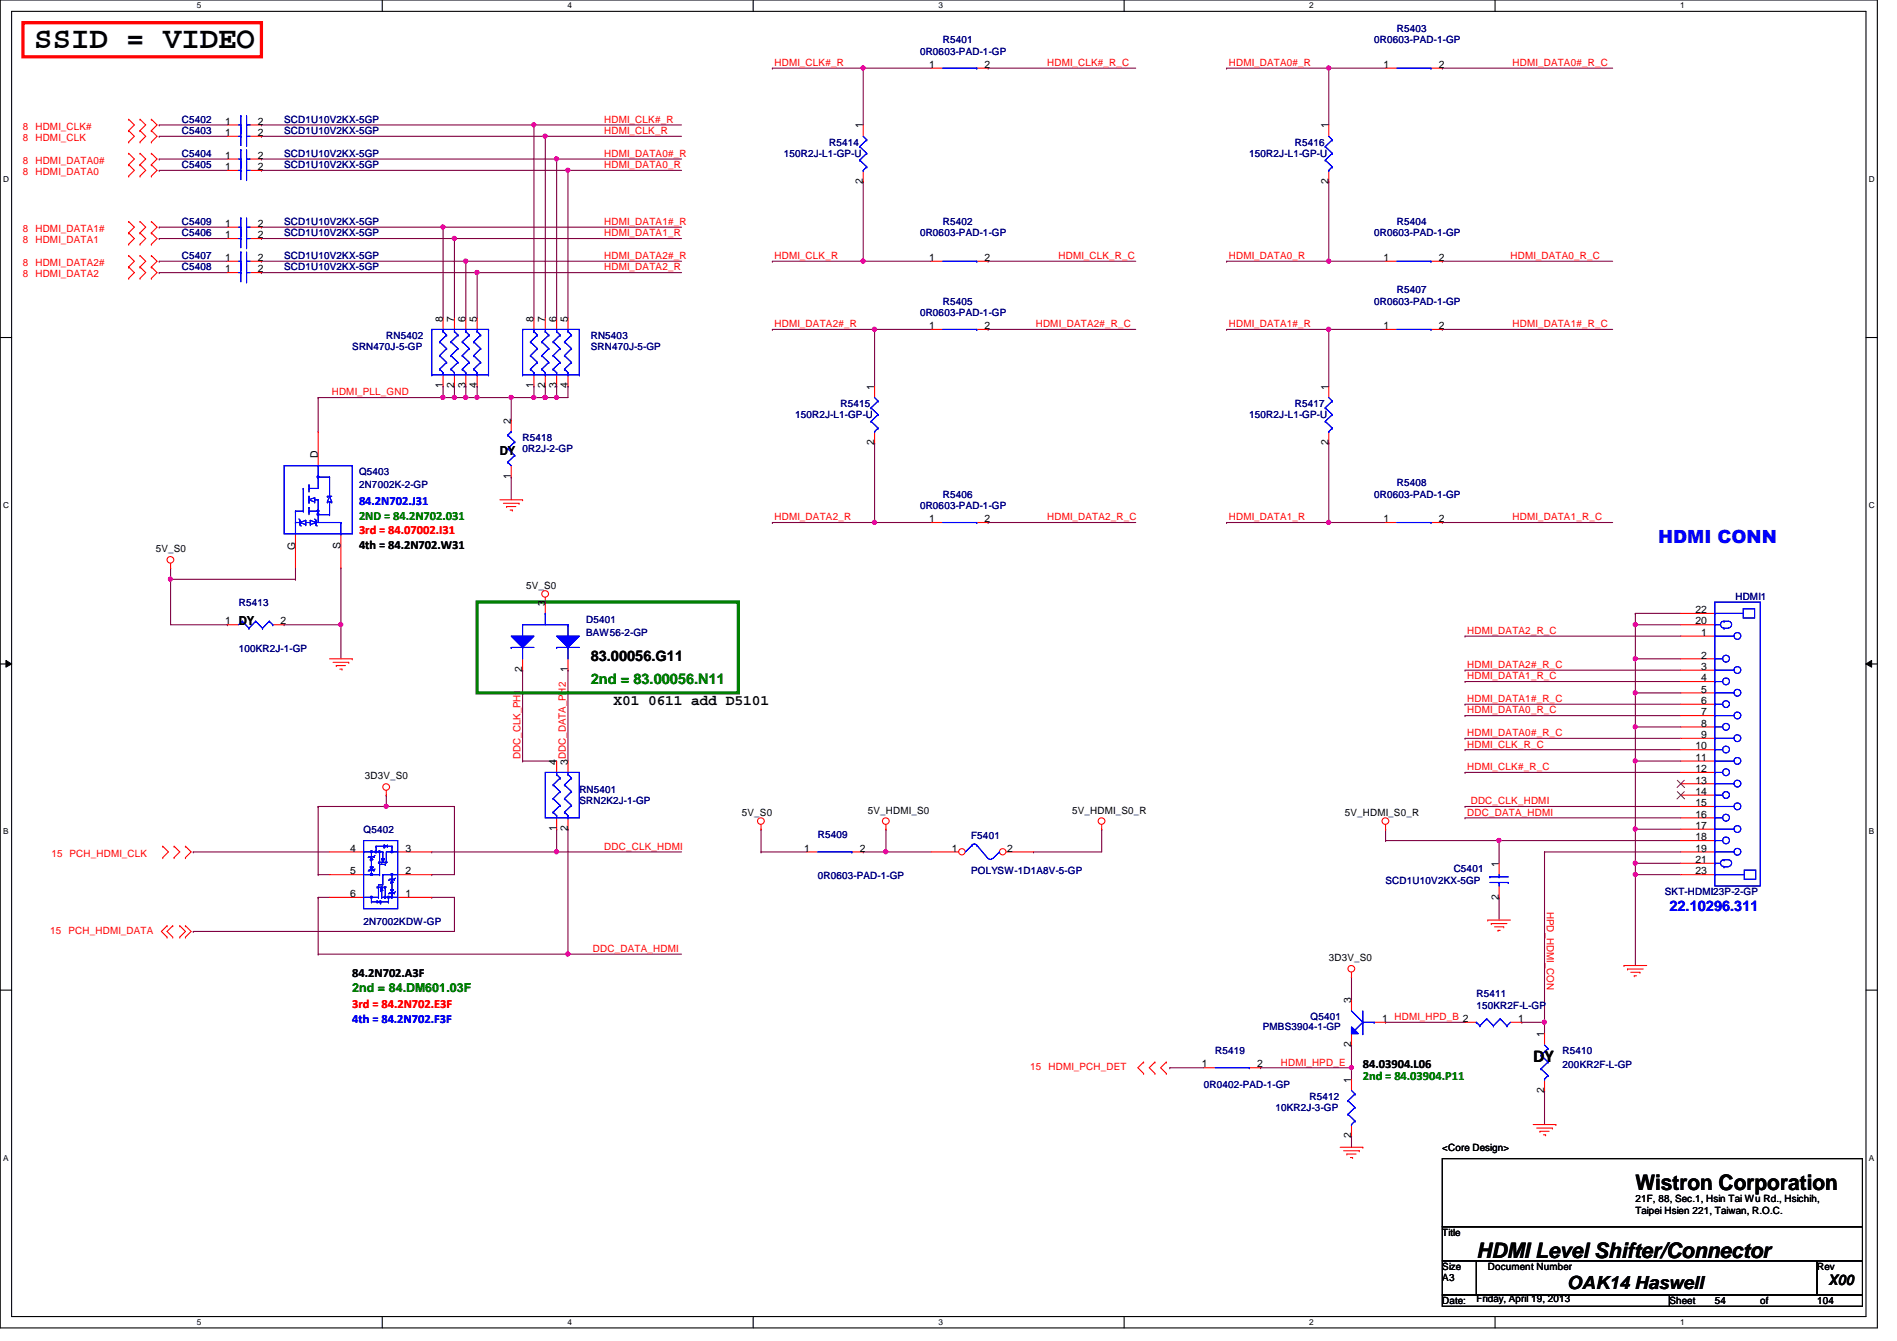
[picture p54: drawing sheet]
<svg xmlns="http://www.w3.org/2000/svg" width="297mm" height="210mm" viewBox="0 0 297 210" stroke-linecap="round" stroke-linejoin="round" font-family="sans-serif">
<defs><g id="words">
<text font-size="4.8" x="5.4" y="7.6">SSID = VIDEO</text>
<g font-size="3.3">
<text x="256.1" y="186.3">Wistron Corporation</text>
<text x="231.2" y="196.8">HDMI Level Shifter/Connector</text>
</g>
<text font-size="2.8" fill="#00f" x="259.6" y="84.9">HDMI CONN</text>
<g font-size="2.8">
<text x="240.1" y="166.3">DY</text>
<text x="245.4" y="201.7">OAK14 Haswell</text>
</g>
<g font-size="2.3">
<text x="92.5" y="103.5">83.00056.G11</text>
<text x="96.1" y="110.3">X01 0611 add D5101</text>
<text x="286.3" y="201.2">X00</text>
</g>
<text font-size="2.3" fill="#008000" x="92.5" y="107">2nd = 83.00056.N11</text>
<text font-size="2.3" fill="#00f" x="261.4" y="142.6">22.10296.311</text>
<g font-size="1.9">
<text x="78.3" y="71.2">DY</text>
<text x="56.2" y="86">4th = 84.2N702.W31</text>
<text x="37.4" y="97.8">DY</text>
<text x="55.2" y="153">84.2N702.A3F</text>
<text x="213.4" y="167.2">84.03904.L06</text>
</g>
<g font-size="1.9" fill="#00f">
<text x="56.2" y="79">84.2N702.J31</text>
<text x="55.2" y="160.1">4th = 84.2N702.F3F</text>
</g>
<g font-size="1.9" fill="#008000">
<text x="56.2" y="81.3">2ND = 84.2N702.031</text>
<text x="55.2" y="155.3">2nd = 84.DM601.03F</text>
<text x="213.4" y="169">2nd = 84.03904.P11</text>
</g>
<g font-size="1.9" fill="#f00">
<text x="56.2" y="83.7">3rd = 84.07002.I31</text>
<text x="55.2" y="157.8">3rd = 84.2N702.E3F</text>
</g>
<g font-size="1.6" fill="#000080">
<text x="218.7" y="5">R5403</text>
<text x="144.1" y="8.6">0R0603-PAD-1-GP</text>
<text x="147.6" y="6.8">R5401</text>
<text x="215.2" y="6.8">0R0603-PAD-1-GP</text>
<text x="28.5" y="21">C5403</text>
<text x="28.5" y="19.2">C5402</text>
<text x="44.5" y="21">SCD1U10V2KX-5GP</text>
<text x="44.5" y="19.2">SCD1U10V2KX-5GP</text>
<text x="129.8" y="22.8">R5414</text>
<text x="202.7" y="22.8">R5416</text>
<text x="28.5" y="26.3">C5405</text>
<text x="28.5" y="24.6">C5404</text>
<text x="44.5" y="26.3">SCD1U10V2KX-5GP</text>
<text x="44.5" y="24.6">SCD1U10V2KX-5GP</text>
<text x="122.7" y="24.6">150R2J-L1-GP-U</text>
<text x="195.6" y="24.6">150R2J-L1-GP-U</text>
<text x="28.5" y="35.2">C5409</text>
<text x="44.5" y="35.2">SCD1U10V2KX-5GP</text>
<text x="147.6" y="35.2">R5402</text>
<text x="218.7" y="35.2">R5404</text>
<text x="28.5" y="37">C5406</text>
<text x="28.5" y="40.6">C5407</text>
<text x="44.5" y="37">SCD1U10V2KX-5GP</text>
<text x="44.5" y="40.6">SCD1U10V2KX-5GP</text>
<text x="144.1" y="37">0R0603-PAD-1-GP</text>
<text x="215.2" y="37">0R0603-PAD-1-GP</text>
<text x="28.5" y="42.3">C5408</text>
<text x="44.5" y="42.3">SCD1U10V2KX-5GP</text>
<text x="147.6" y="47.7">R5405</text>
<text x="215.2" y="47.7">0R0603-PAD-1-GP</text>
<text x="218.7" y="45.9">R5407</text>
<text x="60.5" y="53">RN5402</text>
<text x="92.5" y="53">RN5403</text>
<text x="144.1" y="49.4">0R0603-PAD-1-GP</text>
<text x="55.2" y="54.8">SRN470J-5-GP</text>
<text x="92.5" y="54.8">SRN470J-5-GP</text>
<text x="124.5" y="65.4">150R2J-L1-GP-U</text>
<text x="131.6" y="63.7">R5415</text>
<text x="195.6" y="65.4">150R2J-L1-GP-U</text>
<text x="202.7" y="63.7">R5417</text>
<text x="81.8" y="69">R5418</text>
<text x="81.8" y="70.8">0R2J-2-GP</text>
<text x="56.2" y="74.3">Q5403</text>
<text x="56.2" y="76.5">2N7002K-2-GP</text>
<text x="147.6" y="77.9">R5406</text>
<text x="215.2" y="77.9">0R0603-PAD-1-GP</text>
<text x="218.7" y="76.1">R5408</text>
<text x="144.1" y="79.7">0R0603-PAD-1-GP</text>
<text x="37.4" y="94.8">R5413</text>
<text x="271.7" y="93.9">HDMI1</text>
<text x="91.8" y="97.5">D5401</text>
<text x="91.8" y="99.6">BAW56-2-GP</text>
<text x="37.4" y="102.1">100KR2J-1-GP</text>
<text x="90.7" y="124.1">RN5401</text>
<text x="90.7" y="125.9">SRN2K2J-1-GP</text>
<text x="56.9" y="130.3">Q5402</text>
<text x="128.1" y="131.2">R5409</text>
<text x="152.1" y="131.4">F5401</text>
<text x="128.1" y="137.6">0R0603-PAD-1-GP</text>
<text x="152.1" y="136.7">POLYSW-1D1A8V-5-GP</text>
<text x="227.6" y="136.6">C5401</text>
<text x="217" y="138.3">SCD1U10V2KX-5GP</text>
<text x="260.7" y="140.1">SKT-HDMI23P-2-GP</text>
<text x="56.9" y="144.7">2N7002KDW-GP</text>
<text x="197.7" y="161.3">PMBS3904-1-GP</text>
<text x="205.2" y="159.7">Q5401</text>
<text x="231.2" y="156.1">R5411</text>
<text x="231.2" y="157.9">150KR2F-L-GP</text>
<text x="190.3" y="165">R5419</text>
<text x="244.7" y="165">R5410</text>
<text x="244.7" y="167.1">200KR2F-L-GP</text>
<text x="188.5" y="170.3">0R0402-PAD-1-GP</text>
<text x="199.7" y="173.9">10KR2J-3-GP</text>
<text x="205.1" y="172.1">R5412</text>
</g>
<g font-size="1.6" fill="#f00">
<text x="121.3" y="10.3">HDMI_CLK#_R</text>
<text x="164" y="10.3">HDMI_CLK#_R_C</text>
<text x="192.4" y="10.3">HDMI_DATA0#_R</text>
<text x="236.9" y="10.3">HDMI_DATA0#_R_C</text>
<text x="3.6" y="20.3">8 HDMI_CLK#</text>
<text x="3.6" y="22.1">8 HDMI_CLK</text>
<text x="94.6" y="21">HDMI_CLK_R</text>
<text x="94.6" y="19.2">HDMI_CLK#_R</text>
<text x="3.6" y="25.6">8 HDMI_DATA0#</text>
<text x="3.6" y="27.4">8 HDMI_DATA0</text>
<text x="94.6" y="26.3">HDMI_DATA0_R</text>
<text x="94.6" y="24.6">HDMI_DATA0#_R</text>
<text x="94.6" y="35.2">HDMI_DATA1#_R</text>
<text x="3.6" y="36.3">8 HDMI_DATA1#</text>
<text x="3.6" y="38.1">8 HDMI_DATA1</text>
<text x="3.6" y="41.6">8 HDMI_DATA2#</text>
<text x="94.6" y="40.6">HDMI_DATA2#_R</text>
<text x="94.6" y="37">HDMI_DATA1_R</text>
<text x="121.3" y="40.6">HDMI_CLK_R</text>
<text x="165.7" y="40.6">HDMI_CLK_R_C</text>
<text x="192.4" y="40.6">HDMI_DATA0_R</text>
<text x="236.5" y="40.6">HDMI_DATA0_R_C</text>
<text x="3.6" y="43.4">8 HDMI_DATA2</text>
<text x="94.6" y="42.3">HDMI_DATA2_R</text>
<text x="121.3" y="51.2">HDMI_DATA2#_R</text>
<text x="162.2" y="51.2">HDMI_DATA2#_R_C</text>
<text x="192.4" y="51.2">HDMI_DATA1#_R</text>
<text x="236.9" y="51.2">HDMI_DATA1#_R_C</text>
<text x="51.9" y="61.9">HDMI_PLL_GND</text>
<text x="121.3" y="81.4">HDMI_DATA2_R</text>
<text x="164" y="81.4">HDMI_DATA2_R_C</text>
<text x="192.4" y="81.4">HDMI_DATA1_R</text>
<text x="236.9" y="81.4">HDMI_DATA1_R_C</text>
<text x="229.7" y="99.2">HDMI_DATA2_R_C</text>
<text x="229.7" y="104.6">HDMI_DATA2#_R_C</text>
<text x="229.7" y="106.3">HDMI_DATA1_R_C</text>
<text x="229.7" y="109.9">HDMI_DATA1#_R_C</text>
<text x="229.7" y="111.7">HDMI_DATA0_R_C</text>
<text x="81.5" y="118.8" transform="rotate(-90 81.5 118.8)">DDC_CLK_PH1</text>
<text x="229.7" y="115.2">HDMI_DATA0#_R_C</text>
<text x="229.7" y="117">HDMI_CLK_R_C</text>
<text x="229.7" y="120.6">HDMI_CLK#_R_C</text>
<text x="230.3" y="125.9">DDC_CLK_HDMI</text>
<text x="229.7" y="127.7">DDC_DATA_HDMI</text>
<text x="8" y="134.1">15 PCH_HDMI_CLK</text>
<text x="94.6" y="133">DDC_CLK_HDMI</text>
<text x="242.2" y="142.7" transform="rotate(90 242.2 142.7)">HPD_HDMI_CON</text>
<text x="7.9" y="146.2">15 PCH_HDMI_DATA</text>
<text x="92.8" y="149">DDC_DATA_HDMI</text>
<text x="161.3" y="167.5">15</text>
<text x="164.2" y="167.5">HDMI_PCH_DET</text>
<text x="200.6" y="166.8">HDMI_HPD_E</text>
</g>
<g font-size="1.6">
<text x="145.5" y="10.6">1</text>
<text x="154.2" y="10.6">2</text>
<text x="216.6" y="10.6">1</text>
<text x="225.3" y="10.6">2</text>
<text x="35.3" y="21.3">1</text>
<text x="35.3" y="19.5">1</text>
<text x="40.4" y="21.3">2</text>
<text x="40.4" y="19.5">2</text>
<text x="135.1" y="20.1" transform="rotate(-90 135.1 20.1)">1</text>
<text x="208" y="20.1" transform="rotate(-90 208 20.1)">1</text>
<text x="35.3" y="26.6">1</text>
<text x="35.3" y="24.8">1</text>
<text x="40.4" y="26.6">2</text>
<text x="40.4" y="24.8">2</text>
<text x="135.1" y="28.8" transform="rotate(-90 135.1 28.8)">2</text>
<text x="208" y="28.8" transform="rotate(-90 208 28.8)">2</text>
<text x="35.3" y="35.5">1</text>
<text x="40.4" y="35.5">2</text>
<text x="35.3" y="37.3">1</text>
<text x="35.3" y="40.9">1</text>
<text x="40.4" y="37.3">2</text>
<text x="40.4" y="40.9">2</text>
<text x="145.5" y="40.9">1</text>
<text x="154.2" y="40.9">2</text>
<text x="216.6" y="40.9">1</text>
<text x="225.3" y="40.9">2</text>
<text x="35.3" y="42.6">1</text>
<text x="40.4" y="42.6">2</text>
<text x="69.3" y="50.3" transform="rotate(-90 69.3 50.3)">8</text>
<text x="71.1" y="50.3" transform="rotate(-90 71.1 50.3)">7</text>
<text x="72.9" y="50.3" transform="rotate(-90 72.9 50.3)">6</text>
<text x="74.7" y="50.3" transform="rotate(-90 74.7 50.3)">5</text>
<text x="83.6" y="50.3" transform="rotate(-90 83.6 50.3)">8</text>
<text x="85.3" y="50.3" transform="rotate(-90 85.3 50.3)">7</text>
<text x="87.1" y="50.3" transform="rotate(-90 87.1 50.3)">6</text>
<text x="88.9" y="50.3" transform="rotate(-90 88.9 50.3)">5</text>
<text x="145.5" y="51.5">1</text>
<text x="154.2" y="51.5">2</text>
<text x="216.6" y="51.5">1</text>
<text x="225.3" y="51.5">2</text>
<text x="69.3" y="60.8" transform="rotate(-90 69.3 60.8)">1</text>
<text x="71.1" y="60.8" transform="rotate(-90 71.1 60.8)">2</text>
<text x="72.9" y="60.8" transform="rotate(-90 72.9 60.8)">3</text>
<text x="74.7" y="60.8" transform="rotate(-90 74.7 60.8)">4</text>
<text x="83.6" y="60.8" transform="rotate(-90 83.6 60.8)">1</text>
<text x="85.3" y="60.8" transform="rotate(-90 85.3 60.8)">2</text>
<text x="87.1" y="60.8" transform="rotate(-90 87.1 60.8)">3</text>
<text x="88.9" y="60.8" transform="rotate(-90 88.9 60.8)">4</text>
<text x="136.9" y="61" transform="rotate(-90 136.9 61)">1</text>
<text x="208" y="61" transform="rotate(-90 208 61)">1</text>
<text x="49.8" y="71.7" transform="rotate(-90 49.8 71.7)">D</text>
<text x="80" y="66.3" transform="rotate(-90 80 66.3)">2</text>
<text x="136.9" y="69.7" transform="rotate(-90 136.9 69.7)">2</text>
<text x="208" y="69.7" transform="rotate(-90 208 69.7)">2</text>
<text x="80" y="75" transform="rotate(-90 80 75)">1</text>
<text x="145.5" y="81.7">1</text>
<text x="154.2" y="81.7">2</text>
<text x="216.6" y="81.7">1</text>
<text x="225.3" y="81.7">2</text>
<text x="24.4" y="86.4">5V_S0</text>
<text x="46.2" y="86.1" transform="rotate(-90 46.2 86.1)">G</text>
<text x="53.3" y="85.9" transform="rotate(-90 53.3 85.9)">S</text>
<text x="82.4" y="92.1">5V_S0</text>
<text x="85.3" y="94.8" transform="rotate(-90 85.3 94.8)">3</text>
<text x="265.5" y="96">22</text>
<text x="35.3" y="97.7">1</text>
<text x="43.9" y="97.7">2</text>
<text x="265.5" y="97.7">20</text>
<text x="266.4" y="99.5">1</text>
<text x="81.8" y="105.2" transform="rotate(-90 81.8 105.2)">2</text>
<text x="88.9" y="105.2" transform="rotate(-90 88.9 105.2)">1</text>
<text x="266.4" y="103.1">2</text>
<text x="266.4" y="104.9">3</text>
<text x="266.4" y="106.6">4</text>
<text x="266.4" y="108.4">5</text>
<text x="266.4" y="110.2">6</text>
<text x="266.4" y="112">7</text>
<text x="266.4" y="113.7">8</text>
<text x="87.1" y="119.7" transform="rotate(-90 87.1 119.7)">4</text>
<text x="88.9" y="119.7" transform="rotate(-90 88.9 119.7)">3DDC_DATA_PH2</text>
<text x="265.5" y="117.3">10</text>
<text x="265.5" y="119.1">11</text>
<text x="266.4" y="115.5">9</text>
<text x="57.1" y="122">3D3V_S0</text>
<text x="265.5" y="120.9">12</text>
<text x="265.5" y="122.6">13</text>
<text x="265.5" y="124.4">14</text>
<text x="87.1" y="130.1" transform="rotate(-90 87.1 130.1)">1</text>
<text x="88.9" y="130.1" transform="rotate(-90 88.9 130.1)">2</text>
<text x="116.2" y="127.7">5V_S0</text>
<text x="135.9" y="127.3">5V_HDMI_S0</text>
<text x="167.9" y="127.3">5V_HDMI_S0_R</text>
<text x="210.6" y="127.7">5V_HDMI_S0_R</text>
<text x="265.5" y="126.2">15</text>
<text x="265.5" y="128">16</text>
<text x="265.5" y="129.8">17</text>
<text x="265.5" y="131.5">18</text>
<text x="54.8" y="133.3">4</text>
<text x="54.8" y="136.9">5</text>
<text x="63.5" y="136.9">2</text>
<text x="63.5" y="133.3">3</text>
<text x="125.9" y="133.3">1</text>
<text x="134.6" y="133.3">2</text>
<text x="149.1" y="133.3">1</text>
<text x="157.7" y="133.3">2</text>
<text x="234.7" y="135.7" transform="rotate(-90 234.7 135.7)">1</text>
<text x="265.5" y="133.3">19</text>
<text x="265.5" y="135.1">21</text>
<text x="265.5" y="136.9">23</text>
<text x="54.8" y="140.4">6</text>
<text x="63.5" y="140.4">1</text>
<text x="234.7" y="140.8" transform="rotate(-90 234.7 140.8)">2</text>
<text x="208.1" y="150.5">3D3V_S0</text>
<text x="211.6" y="157" transform="rotate(-90 211.6 157)">3</text>
<text x="216.4" y="160">1 HDMI_HPD_B 2</text>
<text x="237.7" y="160">1</text>
<text x="188.2" y="167.1">1</text>
<text x="196.8" y="167.1">2</text>
<text x="211.6" y="163.9" transform="rotate(-90 211.6 163.9)">2</text>
<text x="241.8" y="162.3" transform="rotate(-90 241.8 162.3)">1</text>
<text x="211.6" y="169.5" transform="rotate(-90 211.6 169.5)">1</text>
<text x="241.8" y="171" transform="rotate(-90 241.8 171)">2</text>
<text x="211.6" y="178.1" transform="rotate(-90 211.6 178.1)">2</text>
<text x="225.8" y="180.1">&lt;Core Design&gt;</text>
<text x="256.1" y="188.1">21F, 88, Sec.1, Hsin Tai Wu Rd., Hsichih,</text>
<text x="256.1" y="189.9">Taipei Hsien 221, Taiwan, R.O.C.</text>
<text x="225.8" y="193.5">Title</text>
<text x="225.8" y="198.8">Size</text>
<text x="225.8" y="200.6">A3</text>
<text x="231.2" y="203.8">Friday, April 19, 2013</text>
<text x="233" y="198.8">Document Number</text>
<text x="284.5" y="198.8">Rev</text>
<text x="225.8" y="204.1">Date:</text>
<text x="261.4" y="204.1">Sheet</text>
<text x="268.5" y="204.1">54</text>
<text x="275.6" y="204.1">of</text>
<text x="284.5" y="204.1">104</text>
</g>
<g font-size="1.3">
<text x="30.8" y="1.3">5</text>
<text x="88.9" y="1.3">4</text>
<text x="146.9" y="1.3">3</text>
<text x="205" y="1.3">2</text>
<text x="263.1" y="1.3">1</text>
<text x=".5" y="28.4">D</text>
<text x="292.6" y="28.4">D</text>
<text x=".5" y="79.5">C</text>
<text x="292.6" y="79.5">C</text>
<text x=".5" y="130.6">B</text>
<text x="292.6" y="130.6">B</text>
<text x=".5" y="181.7">A</text>
<text x="292.6" y="181.7">A</text>
<text x="30.8" y="207.4">5</text>
<text x="88.9" y="207.4">4</text>
<text x="146.9" y="207.4">3</text>
<text x="205" y="207.4">2</text>
<text x="263.1" y="207.4">1</text>
</g>
</g></defs>
<path d="M0 0h294v207.9h-294zM1.8 1.8h290.4v204.3h-290.4z" fill="none" stroke="#000" stroke-width=".17"/>
<g fill="#fff">
<path d="M30.8 .2h.7v1.4h-.7z"/>
<path d="M30.8 206.2h.7v1.4h-.7z"/>
</g>
<path d="M59.9 0v1.8M59.9 206.1v1.8" fill="none" stroke="#000" stroke-width=".17"/>
<g fill="#fff">
<path d="M88.9 .2h.6v1.4h-.6z"/>
<path d="M88.9 206.2h.6v1.4h-.6z"/>
</g>
<path d="M117.9 0v1.8M117.9 206.1v1.8" fill="none" stroke="#000" stroke-width=".17"/>
<g fill="#fff">
<path d="M146.9 .2h.7v1.4h-.7z"/>
<path d="M146.9 206.2h.7v1.4h-.7z"/>
</g>
<path d="M176 0v1.8M176 206.1v1.8" fill="none" stroke="#000" stroke-width=".17"/>
<g fill="#fff">
<path d="M205 .2h.7v1.4h-.7z"/>
<path d="M205 206.2h.7v1.4h-.7z"/>
</g>
<path d="M234.1 0v1.8M234.1 206.1v1.8" fill="none" stroke="#000" stroke-width=".17"/>
<g fill="#fff">
<path d="M263.1 .2h.7v1.4h-.7z"/>
<path d="M263.1 206.2h.7v1.4h-.7z"/>
<path d="M.5 27.3h.9v1.4h-.9z"/>
<path d="M292.6 27.3h.9v1.4h-.9z"/>
<path d="M.5 78.4h.9v1.4h-.9z"/>
<path d="M292.6 78.4h.9v1.4h-.9z"/>
</g>
<path d="M0 52.8h1.8M292.2 52.8h1.8" fill="none" stroke="#000" stroke-width=".17"/>
<g fill="#fff">
<path d="M.5 129.5h.8v1.4h-.8z"/>
<path d="M292.6 129.5h.9v1.4h-.9z"/>
</g>
<path d="M0 103.9h1.8M292.2 103.9h1.8" fill="none" stroke="#000" stroke-width=".17"/>
<path d="M.9 103.4l.9 .5-.9 .5zM292.2 103.9l.9-.5v1z" fill="#000"/>
<path d="M.9 103.4l.9 .5-.9 .5zM292.2 103.9l.9-.5v1z" fill="none" stroke="#000" stroke-width=".16"/>
<g fill="#fff">
<path d="M.5 180.5h.8v1.4h-.8z"/>
<path d="M292.6 180.5h.9v1.4h-.9z"/>
</g>
<path d="M0 155h1.8M292.2 155h1.8" fill="none" stroke="#000" stroke-width=".17"/>
<path d="M135.2 28.4h.1M135.2 28.4v12.5M85.4 62.2h.1M85.4 62.2h1.8" fill="none" stroke="#800040" stroke-width=".17"/>
<circle cx="85.4" cy="62.2" r=".32" fill="#f0f"/>
<circle cx="85.4" cy="62.2" r=".32" fill="none" stroke="#f0f" stroke-width=".17"/>
<path d="M72.9 62.2h.1M72.9 62.2h1.8M80 62.2h.1M80 62.2h3.6" fill="none" stroke="#800040" stroke-width=".17"/>
<circle cx="74.7" cy="62.2" r=".32" fill="#f0f"/>
<circle cx="74.7" cy="62.2" r=".32" fill="none" stroke="#f0f" stroke-width=".17"/>
<circle cx="72.9" cy="62.2" r=".32" fill="#f0f"/>
<circle cx="72.9" cy="62.2" r=".32" fill="none" stroke="#f0f" stroke-width=".17"/>
<path d="M74.7 42.7h.1M74.7 42.7h32M197.4 167.1h.1M197.4 167.1h14.2" fill="none" stroke="#800040" stroke-width=".17"/>
<circle cx="74.7" cy="42.6" r=".32" fill="#f0f"/>
<circle cx="74.7" cy="42.6" r=".32" fill="none" stroke="#f0f" stroke-width=".17"/>
<path d="M72.9 40.9h.1M72.9 40.9h33.8" fill="none" stroke="#800040" stroke-width=".17"/>
<circle cx="72.9" cy="40.9" r=".32" fill="#f0f"/>
<circle cx="72.9" cy="40.9" r=".32" fill="none" stroke="#f0f" stroke-width=".17"/>
<path d="M69.4 35.6h.1M69.4 35.6h37.3M71.2 37.3h.1M71.2 37.3h35.5" fill="none" stroke="#800040" stroke-width=".17"/>
<circle cx="69.4" cy="35.5" r=".32" fill="#f0f"/>
<circle cx="69.4" cy="35.5" r=".32" fill="none" stroke="#f0f" stroke-width=".17"/>
<path d="M71.2 62.2h.1M71.2 62.2h1.7M83.6 62.2h.1M83.6 62.2h1.8M87.2 62.2h.1M87.2 62.2h1.7" fill="none" stroke="#800040" stroke-width=".17"/>
<circle cx="85.4" cy="62.2" r=".32" fill="#f0f"/>
<circle cx="85.4" cy="62.2" r=".32" fill="none" stroke="#f0f" stroke-width=".17"/>
<circle cx="83.6" cy="62.2" r=".32" fill="#f0f"/>
<circle cx="83.6" cy="62.2" r=".32" fill="none" stroke="#f0f" stroke-width=".17"/>
<path d="M24.9 19.6h.1M24.9 19.6h10.7M24.9 26.7h.1M24.9 21.3h.1M24.9 24.9h.1M24.9 26.7h10.7M24.9 21.3h10.7M24.9 24.9h10.7M88.9 26.7h.1M88.9 26.7h17.8M183.2 167.1h.1M183.2 167.1h5.3" fill="none" stroke="#800040" stroke-width=".17"/>
<circle cx="88.9" cy="26.6" r=".32" fill="#f0f"/>
<circle cx="88.9" cy="26.6" r=".32" fill="none" stroke="#f0f" stroke-width=".17"/>
<path d="M87.2 24.9h.1M87.2 24.9h19.5" fill="none" stroke="#800040" stroke-width=".17"/>
<circle cx="87.1" cy="24.9" r=".32" fill="#f0f"/>
<circle cx="87.1" cy="24.9" r=".32" fill="none" stroke="#f0f" stroke-width=".17"/>
<path d="M40.9 35.6h.1M40.9 35.6h28.5M69.4 35.6h.1M69.4 35.6v14.2M71.2 37.3h.1M71.2 37.3v12.5" fill="none" stroke="#800040" stroke-width=".17"/>
<circle cx="71.1" cy="37.3" r=".32" fill="#f0f"/>
<circle cx="71.1" cy="37.3" r=".32" fill="none" stroke="#f0f" stroke-width=".17"/>
<path d="M40.9 37.3h.1M40.9 37.3h30.3M85.4 21.3h.1M85.4 21.3h21.3" fill="none" stroke="#800040" stroke-width=".17"/>
<circle cx="85.4" cy="21.3" r=".32" fill="#f0f"/>
<circle cx="85.4" cy="21.3" r=".32" fill="none" stroke="#f0f" stroke-width=".17"/>
<path d="M71.2 60.5h.1M71.2 60.5v1.7" fill="none" stroke="#800040" stroke-width=".17"/>
<circle cx="71.1" cy="62.2" r=".32" fill="#f0f"/>
<circle cx="71.1" cy="62.2" r=".32" fill="none" stroke="#f0f" stroke-width=".17"/>
<path d="M72.9 60.5h.1M72.9 60.5v1.7" fill="none" stroke="#800040" stroke-width=".17"/>
<circle cx="72.9" cy="62.2" r=".32" fill="#f0f"/>
<circle cx="72.9" cy="62.2" r=".32" fill="none" stroke="#f0f" stroke-width=".17"/>
<path d="M87.2 60.5h.1M87.2 60.5v1.7" fill="none" stroke="#800040" stroke-width=".17"/>
<circle cx="87.1" cy="62.2" r=".32" fill="#f0f"/>
<circle cx="87.1" cy="62.2" r=".32" fill="none" stroke="#f0f" stroke-width=".17"/>
<path d="M83.6 19.6h.1M83.6 19.6h23.1M40.9 40.9h.1M40.9 40.9h32M72.9 40.9h.1M72.9 40.9v8.9M85.4 60.5h.1M85.4 60.5v1.7M88.9 60.5h.1M88.9 60.5v1.7" fill="none" stroke="#800040" stroke-width=".17"/>
<circle cx="83.6" cy="19.5" r=".32" fill="#f0f"/>
<circle cx="83.6" cy="19.5" r=".32" fill="none" stroke="#f0f" stroke-width=".17"/>
<path d="M69.4 62.2h.1M69.4 62.2h1.8" fill="none" stroke="#800040" stroke-width=".17"/>
<circle cx="69.4" cy="62.2" r=".32" fill="#f0f"/>
<circle cx="69.4" cy="62.2" r=".32" fill="none" stroke="#f0f" stroke-width=".17"/>
<path d="M40.9 42.7h.1M40.9 42.7h33.8M74.7 42.7h.1M74.7 42.7v7.1M211.6 152.9h.1M211.6 152.9v3.6M211.6 163.6h.1M211.6 167.1h.1M211.6 163.6v5.3" fill="none" stroke="#800040" stroke-width=".17"/>
<circle cx="211.6" cy="167.1" r=".32" fill="#f0f"/>
<circle cx="211.6" cy="167.1" r=".32" fill="none" stroke="#f0f" stroke-width=".17"/>
<g fill="none" stroke="#800040" stroke-width=".17">
<path d="M24.9 35.6h.1M24.9 37.3h.1M24.9 35.6h10.7M24.9 37.3h10.7M24.9 40.9h.1M24.9 42.7h.1M24.9 40.9h10.7M24.9 42.7h10.7M208.1 51.6h.1M208.1 51.6h8.9M234.7 131.6h.1M234.7 131.6v3.5"/>
<path d="M234.7 131.6h28.5M241.8 133.3h.1M241.8 133.3v26.7h-3.5M241.8 133.3h21.4M211.6 177.8h.1M211.6 177.8v1.8M217 160h.1M217 160h12.4M238.3 160h.1M241.8 170.7h.1M241.8 170.7v5.3"/>
</g>
<circle cx="234.7" cy="131.5" r=".32" fill="#f0f"/>
<circle cx="234.7" cy="131.5" r=".32" fill="none" stroke="#f0f" stroke-width=".17"/>
<path d="M225.8 40.9h.1M225.8 40.9h26.7M136.9 69.3h.1M136.9 69.3v12.5M217 131.6h.1M217 129.8h.1M217 131.6h17.7M217 129.8v1.8M234.7 140.5h.1M234.7 140.5v3.5" fill="none" stroke="#800040" stroke-width=".17"/>
<circle cx="136.9" cy="81.8" r=".32" fill="#f0f"/>
<circle cx="136.9" cy="81.8" r=".32" fill="none" stroke="#f0f" stroke-width=".17"/>
<path d="M136.9 51.6h.1M136.9 51.6v8.9M154.7 51.6h.1M154.7 51.6h23.1" fill="none" stroke="#800040" stroke-width=".17"/>
<circle cx="136.9" cy="51.5" r=".32" fill="#f0f"/>
<circle cx="136.9" cy="51.5" r=".32" fill="none" stroke="#f0f" stroke-width=".17"/>
<path d="M120.9 51.6h.1M120.9 51.6h16M120.9 81.8h.1M120.9 81.8h16M256.1 136.9h.1M256.1 135.1h.1M256.1 136.9h7.1M256.1 135.1v1.8" fill="none" stroke="#800040" stroke-width=".17"/>
<circle cx="256" cy="135.1" r=".32" fill="#f0f"/>
<circle cx="256" cy="135.1" r=".32" fill="none" stroke="#f0f" stroke-width=".17"/>
<path d="M74.7 62.2h.1M74.7 62.2h5.3" fill="none" stroke="#800040" stroke-width=".17"/>
<circle cx="80" cy="62.2" r=".32" fill="#f0f"/>
<circle cx="80" cy="62.2" r=".32" fill="none" stroke="#f0f" stroke-width=".17"/>
<path d="M256.1 103.1h.1M256.1 103.1v5.4M87.2 133.3h.1M87.2 133.3h19.5" fill="none" stroke="#800040" stroke-width=".17"/>
<circle cx="256" cy="103.1" r=".32" fill="#f0f"/>
<circle cx="256" cy="103.1" r=".32" fill="none" stroke="#f0f" stroke-width=".17"/>
<path d="M256.1 108.5h.1M256.1 108.5v5.3" fill="none" stroke="#800040" stroke-width=".17"/>
<circle cx="256" cy="108.4" r=".32" fill="#f0f"/>
<circle cx="256" cy="108.4" r=".32" fill="none" stroke="#f0f" stroke-width=".17"/>
<path d="M256.1 129.8h.1M256.1 129.8v5.3" fill="none" stroke="#800040" stroke-width=".17"/>
<circle cx="256" cy="129.8" r=".32" fill="#f0f"/>
<circle cx="256" cy="129.8" r=".32" fill="none" stroke="#f0f" stroke-width=".17"/>
<path d="M256.1 113.8h.1M256.1 113.8v5.3" fill="none" stroke="#800040" stroke-width=".17"/>
<circle cx="256" cy="113.8" r=".32" fill="#f0f"/>
<circle cx="256" cy="113.8" r=".32" fill="none" stroke="#f0f" stroke-width=".17"/>
<path d="M256.1 119.1h.1M256.1 119.1v10.7" fill="none" stroke="#800040" stroke-width=".17"/>
<circle cx="256" cy="119.1" r=".32" fill="#f0f"/>
<circle cx="256" cy="119.1" r=".32" fill="none" stroke="#f0f" stroke-width=".17"/>
<path d="M135.2 10.7h.1M135.2 10.7h10.6M229.4 110.2h.1M229.4 110.2h33.8M256.1 135.1h.1M256.1 135.1h7.1" fill="none" stroke="#800040" stroke-width=".17"/>
<circle cx="135.1" cy="10.6" r=".32" fill="#f0f"/>
<circle cx="135.1" cy="10.6" r=".32" fill="none" stroke="#f0f" stroke-width=".17"/>
<path d="M135.2 40.9h.1M135.2 40.9h10.6M136.9 51.6h.1M136.9 51.6h8.9" fill="none" stroke="#800040" stroke-width=".17"/>
<circle cx="135.1" cy="40.9" r=".32" fill="#f0f"/>
<circle cx="135.1" cy="40.9" r=".32" fill="none" stroke="#f0f" stroke-width=".17"/>
<g fill="none" stroke="#800040" stroke-width=".17">
<path d="M154.7 10.7h.1M154.7 10.7h23.1M208.1 10.7h.1M208.1 10.7h8.9M225.8 10.7h.1M225.8 10.7h26.7M120.9 40.9h.1M120.9 40.9h14.3M154.7 40.9h.1M154.7 40.9h23.1M225.8 51.6h.1M225.8 51.6h26.7"/>
<path d="M154.7 81.8h.1M154.7 81.8h23.1M229.4 120.9h.1M229.4 120.9h33.8"/>
</g>
<circle cx="208" cy="10.6" r=".32" fill="#f0f"/>
<circle cx="208" cy="10.6" r=".32" fill="none" stroke="#f0f" stroke-width=".17"/>
<path d="M208.1 28.4h.1M208.1 28.4v12.5M208.1 81.8h.1M208.1 81.8h8.9M229.4 128h.1M229.4 128h33.8" fill="none" stroke="#800040" stroke-width=".17"/>
<circle cx="208" cy="40.9" r=".32" fill="#f0f"/>
<circle cx="208" cy="40.9" r=".32" fill="none" stroke="#f0f" stroke-width=".17"/>
<path d="M192.1 10.7h.1M192.1 10.7h16M208.1 10.7h.1M208.1 10.7v8.9M192.1 40.9h.1M192.1 40.9h16M138.7 133.3h.1M138.7 129.8h.1M138.7 133.3h7.1M138.7 129.8v3.5" fill="none" stroke="#800040" stroke-width=".17"/>
<circle cx="138.7" cy="133.3" r=".32" fill="#f0f"/>
<circle cx="138.7" cy="133.3" r=".32" fill="none" stroke="#f0f" stroke-width=".17"/>
<g fill="none" stroke="#800040" stroke-width=".17">
<path d="M74.7 60.5h.1M74.7 60.5v1.7M83.6 60.5h.1M83.6 60.5v1.7M256.1 96h.1M256.1 97.8h.1M256.1 96h7.1M256.1 96v7.1M256.1 97.8h7.1M161.8 133.3h.1M172.5 129.8h.1M172.5 129.8v3.5h-10.7"/>
<path d="M88.9 149.4h.1M88.9 149.4h17.8"/>
</g>
<circle cx="256" cy="97.8" r=".32" fill="#f0f"/>
<circle cx="256" cy="97.8" r=".32" fill="none" stroke="#f0f" stroke-width=".17"/>
<path d="M53.4 97.8h.1M53.4 97.8v5.3M229.4 112h.1M229.4 112h33.8" fill="none" stroke="#800040" stroke-width=".17"/>
<circle cx="53.4" cy="97.8" r=".32" fill="#f0f"/>
<circle cx="53.4" cy="97.8" r=".32" fill="none" stroke="#f0f" stroke-width=".17"/>
<path d="M69.4 60.5h.1M69.4 60.5v1.7M208.1 69.3h.1M208.1 69.3v12.5M225.8 81.8h.1M225.8 81.8h26.7M30.3 145.8h.1M30.3 145.8h40.9" fill="none" stroke="#800040" stroke-width=".17"/>
<circle cx="208" cy="81.8" r=".32" fill="#f0f"/>
<circle cx="208" cy="81.8" r=".32" fill="none" stroke="#f0f" stroke-width=".17"/>
<path d="M208.1 51.6h.1M208.1 51.6v8.9" fill="none" stroke="#800040" stroke-width=".17"/>
<circle cx="208" cy="51.5" r=".32" fill="#f0f"/>
<circle cx="208" cy="51.5" r=".32" fill="none" stroke="#f0f" stroke-width=".17"/>
<g fill="none" stroke="#800040" stroke-width=".17">
<path d="M192.1 51.6h.1M192.1 51.6h16M80 65.8h.1M80 74.7h.1M80 62.2v3.6M80 74.7v3.5M26.7 90.7h.1M26.7 88.9h.1M26.7 88.9v8.9M26.7 90.7h19.6M192.1 81.8h.1M192.1 81.8h16"/>
<path d="M229.4 99.6h.1M229.4 99.6h33.8M81.8 104.9h.1M81.8 104.9v14.2M229.4 104.9h.1M229.4 115.6h.1M229.4 104.9h33.8M229.4 115.6h33.8M119.2 129.8h.1M119.2 133.3h.1M119.2 129.8v3.5M119.2 133.3h7.1"/>
</g>
<circle cx="26.7" cy="90.7" r=".32" fill="#f0f"/>
<circle cx="26.7" cy="90.7" r=".32" fill="none" stroke="#f0f" stroke-width=".17"/>
<g fill="none" stroke="#800040" stroke-width=".17">
<path d="M120.9 10.7h.1M120.9 10.7h14.3M135.2 10.7h.1M135.2 10.7v8.9M49.8 67.6h.1M49.8 62.2h.1M49.8 62.2v5.4M49.8 62.2h19.6M136.9 81.8h.1M136.9 81.8h8.9M81.8 119.1h.1M81.8 119.1h5.4"/>
<path d="M30.3 133.3h.1M30.3 133.3h21.3M135.2 133.3h.1M135.2 133.3h3.5M229.4 126.2h.1M229.4 126.2h33.8M256.1 129.8h.1M256.1 136.9h.1M256.1 129.8h7.1M256.1 136.9v14.2"/>
</g>
<circle cx="256" cy="136.9" r=".32" fill="#f0f"/>
<circle cx="256" cy="136.9" r=".32" fill="none" stroke="#f0f" stroke-width=".17"/>
<g fill="none" stroke="#800040" stroke-width=".17">
<path d="M208.1 40.9h.1M208.1 40.9h8.9M88.9 104.9h.1M88.9 104.9v14.2M229.4 106.7h.1M229.4 117.3h.1M229.4 106.7h33.8M229.4 117.3h33.8M256.1 103.1h.1M256.1 108.5h.1M256.1 113.8h.1M256.1 119.1h.1"/>
<path d="M256.1 103.1h7.1M256.1 108.5h7.1M256.1 113.8h7.1M256.1 119.1h7.1M60.5 126.2h.1M60.5 126.2h10.7M87.2 129.8h.1M87.2 129.8v3.5M88.9 129.8h.1M88.9 129.8v19.6"/>
</g>
<circle cx="60.5" cy="126.2" r=".32" fill="#f0f"/>
<circle cx="60.5" cy="126.2" r=".32" fill="none" stroke="#f0f" stroke-width=".17"/>
<g fill="none" stroke="#800040" stroke-width=".17">
<path d="M49.8 126.2h.1M49.8 136.9h.1M49.8 126.2v10.7M49.8 136.9h1.8M67.6 136.9h.1M67.6 133.3h.1M67.6 133.3h19.6M71.2 126.2h.1M71.2 126.2v10.7h-3.6M49.8 140.5h.1M49.8 140.5v8.9M49.8 140.5h1.8"/>
<path d="M67.6 140.5h.1M67.6 140.5h3.6"/>
</g>
<circle cx="87.1" cy="133.3" r=".32" fill="#f0f"/>
<circle cx="87.1" cy="133.3" r=".32" fill="none" stroke="#f0f" stroke-width=".17"/>
<path d="M49.8 149.4h.1M49.8 149.4h39.1" fill="none" stroke="#800040" stroke-width=".17"/>
<circle cx="88.9" cy="149.3" r=".32" fill="#f0f"/>
<circle cx="88.9" cy="149.3" r=".32" fill="none" stroke="#f0f" stroke-width=".17"/>
<g fill="none" stroke="#800040" stroke-width=".17">
<path d="M40.9 19.6h.1M40.9 19.6h42.7M83.6 19.6h.1M83.6 19.6v30.2M40.9 26.7h.1M40.9 24.9h.1M40.9 21.3h.1M40.9 26.7h48M40.9 24.9h46.3M40.9 21.3h44.5M85.4 21.3h.1M85.4 21.3v28.5"/>
<path d="M87.2 24.9h.1M87.2 24.9v24.9M88.9 26.7h.1M88.9 26.7v23.1M49.8 126.2h.1M60.5 124.5h.1M60.5 124.5v1.7h-10.7M71.2 140.5h.1M71.2 140.5v5.3M241.8 160h.1M241.8 160v1.8"/>
</g>
<circle cx="241.8" cy="160" r=".32" fill="#f0f"/>
<circle cx="241.8" cy="160" r=".32" fill="none" stroke="#f0f" stroke-width=".17"/>
<path d="M26.7 97.8h8.9M35.6 97.8h.1M44.5 97.8h.1M46.3 90.7h.1M46.3 88.9v1.8M53.4 88.9h.1M53.4 88.9v8.9h-8.9" fill="none" stroke="#800040" stroke-width=".17"/>
<g fill="none" stroke="#f00" stroke-width=".17">
<path d="M20.1 18.7h.1M20.1 18.7l.9 .9-.9 .8M21.9 18.7h.1M21.9 18.7l.9 .9-.9 .8M23.7 18.7h.1M23.7 18.7l.9 .9-.9 .8M20.1 20.4h.1M20.1 22.2h.1M20.1 25.8h.1M20.1 24h.1M20.1 27.6h.1M20.1 36.4h.1"/>
<path d="M20.1 34.7h.1M20.1 38.2h.1M20.1 20.4l.9 .9-.9 .9M20.1 24l.9 .9-.9 .9M20.1 25.8l.9 .9-.9 .9M20.1 36.4l.9 .9-.9 .9M20.1 34.7l.9 .9-.9 .8M21.9 20.4h.1M21.9 22.2h.1M21.9 24h.1M21.9 25.8h.1M21.9 27.6h.1"/>
<path d="M21.9 34.7h.1M21.9 36.4h.1M21.9 38.2h.1M21.9 20.4l.9 .9-.9 .9M21.9 24l.9 .9-.9 .9M21.9 25.8l.9 .9-.9 .9M21.9 34.7l.9 .9-.9 .8M21.9 36.4l.9 .9-.9 .9M23.7 20.4h.1M23.7 22.2h.1M23.7 25.8h.1M23.7 24h.1"/>
<path d="M23.7 27.6h.1M23.7 36.4h.1M23.7 34.7h.1M23.7 38.2h.1M23.7 20.4l.9 .9-.9 .9M23.7 25.8l.9 .9-.9 .9M23.7 24l.9 .9-.9 .9M23.7 36.4l.9 .9-.9 .9M23.7 34.7l.9 .9-.9 .8M35.6 35.6h1.8M39.2 35.6h1.7M20.1 43.6h.1"/>
<path d="M20.1 41.8h.1M20.1 40h.1M20.1 40l.9 .9-.9 .9M20.1 41.8l.9 .9-.9 .9M21.9 41.8h.1M21.9 43.6h.1M21.9 40h.1M21.9 41.8l.9 .9-.9 .9M21.9 40l.9 .9-.9 .9M23.7 43.6h.1M23.7 41.8h.1M23.7 40h.1"/>
<path d="M23.7 40l.9 .9-.9 .9M23.7 41.8l.9 .9-.9 .9M49.8 67.6v5.3M78.3 78.2h3.5M78.8 78.8h2.5M79.3 79.3h.1M79.3 79.3h1.5M79.9 79.8h.3M80.2 79.8h.1M81.3 78.8h.1M81.8 78.2h.1M26.7 88.9h.1"/>
<path d="M26.7 88.2v.7M46.3 83.6v5.3M53.4 83.6v5.3M85.4 94.2h.1M85.4 93.5v.7M145.8 81.8h1.8M152.9 81.8h1.8M51.6 103.1h3.6M52.2 103.7h2.4M52.7 104.2h.1M52.7 104.2h1.4M53.2 104.7h.3"/>
<path d="M53.5 104.7h.1M54.6 103.7h.1M55.2 103.1h.1M25.5 134.2h.1M25.5 132.5h.1M25.5 132.5l.9 .8-.9 .9M27.3 132.5h.1M27.3 134.2h.1M27.3 132.5l.8 .8-.8 .9M29 134.2h.1M29 132.5h.1M29 132.5l.9 .8-.9 .9"/>
<path d="M60.5 124.5h.1M60.5 123.7v.8M119.2 129.8h.1M119.2 129.1v.7M138.7 129.8h.1M138.7 129.1v.7M172.5 129.8h.1M172.5 129.1v.7M217 129.8h.1M217 129.1v.7M26.2 146.7h.1M26.2 144.9h.1"/>
<path d="M26.2 144.9l-.9 .9 .9 .9M27 146.7h.1M27 144.9h.1M27 144.9l-.8 .9 .8 .9M28.1 144.9h.1M28.1 146.7h.1M28.1 144.9l.9 .9-.9 .9M29 146.7h.1M29 144.9h.1M29 144.9l.9 .9-.9 .9M211.6 152.9h.1M211.6 152.2v.7"/>
<path d="M233 144h.1M233 144h3.5M233.5 144.6h.1M233.5 144.6h2.5M234 145.1h1.5M234.6 145.6h.1M234.6 145.6h.3M235.5 145.1h.1M254.3 151.1h.1M254.3 151.1h3.5M254.8 151.7h.1M254.8 151.7h2.5"/>
<path d="M255.4 152.2h1.4M255.9 152.7h.1M255.9 152.7h.3M256.8 152.2h.1M179.1 168h.1M179.1 166.2h.1M179.1 166.2l-.9 .9 .9 .9M180.8 166.2h.1M180.8 168h.1M180.8 166.2l-.8 .9 .8 .9M182.6 168h.1M182.6 166.2h.1"/>
<path d="M182.6 166.2l-.9 .9 .9 .9M209.8 179.6h3.6M213.4 179.6h.1M229.4 160h1.8M236.5 160h1.8M240.1 176h3.5M240.6 176.6h2.5M241.1 177.1h.1M241.1 177.1h1.5M241.7 177.6h.3M241.8 161.8v1.8M241.8 168.9v1.8"/>
<path d="M242 177.6h.1M243.1 176.6h.1M243.6 176h.1M210.4 180.1h2.4M210.9 180.6h.1M210.9 180.6h1.4M211.5 181.2h.3M211.8 181.2h.1M212.8 180.1h.1"/>
<circle cx="26.7" cy="87.6" r=".52"/>
<circle cx="85.4" cy="93" r=".52"/>
<circle cx="60.5" cy="123.2" r=".52"/>
<circle cx="119.1" cy="128.5" r=".52"/>
<circle cx="138.7" cy="128.5" r=".52"/>
<circle cx="172.5" cy="128.5" r=".52"/>
<circle cx="216.9" cy="128.5" r=".52"/>
<circle cx="211.6" cy="151.6" r=".52"/>
</g>
<path d="M225.8 181.4h65.8v10.6h-65.8zM225.8 192h65.8v5.4h-65.8zM225.8 197.4h5.4v5.3h-5.4zM231.2 197.4h53.3v5.3h-53.3zM284.5 197.4h7.1v5.3h-7.1zM225.8 202.7h35.6v1.8h-35.6zM261.4 202.7h30.2v1.8h-30.2z" fill="none" stroke="#000" stroke-width=".17"/>
<path d="M74.7 94.2h40.9v14.3h-40.9z" fill="none" stroke="#008000" stroke-width=".51"/>
<path d="M3.6 3.6h37.3v5.3h-37.3z" fill="none" stroke="#f00" stroke-width=".51"/>
<g fill="none" stroke="#00f" stroke-width=".17">
<path d="M37.4 35.6h.3M37.7 35.6h.1M37.7 34.1h.1M37.7 34.1v2.9M38.6 35.6h.1M38.6 37h.1M38.6 35.6h.6M38.6 34.1v2.9M47.5 76.5h.1M47.5 76.5v3.5M49.8 78.2h.1M49.8 78.2v3.6"/>
<path d="M46.3 80h.1M46.3 81.8h.1M46.3 81.8h.7M46.3 80v3.6M46.3 80h1.2M46.8 81.2l.2 .2M47 81.4h.1M47 82.1h.1M47 81.8h.1M47 81.4v.7M47 82.1l.2 .2M47 81.8l.9 .3"/>
<path d="M47.5 80h.1M47.9 82.1h.1M47.9 81.4h.1M47.9 81.8h.7M47.9 81.4v.7M47.9 81.4l-.9 .4M48.6 82.1h.1M48.6 81.4h.1M48.6 81.8h.1M48.6 81.4v.7M48.6 81.4l.9 .4M49.3 81.2l.2 .2"/>
<path d="M49.5 81.8h.1M49.5 82.1h.1M49.5 81.4h.1M49.5 81.8h3.9M49.5 81.8l-.9 .3M49.5 82.1l.2 .2M49.5 81.4v.7M53.4 81.8h.1M53.4 83.6h.1M53.4 81.8v1.8M147.6 81.8h5.3M152.9 81.8h.1"/>
<path d="M232.8 159.5h.1M232.8 159.5l1 1.1M232.8 159.5l-1.1 1.1M234.9 159.5h.1M234.9 159.5l1.1 1.1M234.9 159.5l-1.1 1.1M231.2 160h.1M231.2 160l.5 .6M231.7 160.6h.1M233.8 160.6h.1M236 160.6h.1M236.5 160l-.5 .6"/>
<path d="M241.3 165.2h.1M241.3 167.3h.1M241.3 165.2l1.1 1M241.3 167.3l1.1 1.1M241.8 168.9h.1M241.8 163.6l.6 .5M242.4 164.1h.1M242.4 166.2h.1M242.4 168.4h.1M242.4 164.1l-1.1 1.1M242.4 166.2l-1.1 1.1M242.4 168.4l-.6 .5"/>
</g>
<path d="M49.7 79.9h.2v.2h-.2z" fill-rule="evenodd" fill="#00f"/>
<path d="M48.4 79.5h.1M48.4 79.5v1.1M49.7 79.9h.2v.2h-.2zM48.4 80h.1M48.4 80h1.4" fill="none" stroke="#00f" stroke-width=".17"/>
<path d="M49.7 80.4h.2v.2h-.2z" fill-rule="evenodd" fill="#00f"/>
<g fill="none" stroke="#00f" stroke-width=".17">
<path d="M48.4 77.7h.1M48.4 77.9h.1M48.4 78.2h.1M48.4 76.5h.1M48.4 75.9h.1M48.4 75.9v1.1M48.4 77.7v1.1M48.4 78.2l.9 .4M49.3 78.2h.1M49.3 78.6h.1M49.3 78.2h.5M49.3 77.9l-.9 .3"/>
<path d="M49.8 72.9h.1M49.8 74.7h.1M49.8 72.9v3.6h-1.4M49.8 74.7h1.8M51.3 78.6h.1M51.3 77.7h.1M51.3 78.6h.6M51.3 77.7h.6M51.6 78.6h.1M51.6 77.7h.1M51.6 74.7h.1M51.6 74.7v3"/>
<path d="M51.6 78.6v2M51.6 77.7l.3 .9M51.6 77.7l-.3 .9M51.9 78.6h.1M49.7 80.4h.2v.2h-.2zM50 80.6h1.6M51.6 80.6h.1"/>
</g>
<path d="M49.7 74.5h.2v.3h-.2z" fill-rule="evenodd" fill="#00f"/>
<g fill="none" stroke="#00f" stroke-width=".17">
<path d="M44.5 72.9h10.7v10.7h-10.7zM47.5 76.5h.1M47.5 76.5v3.5M49.3 77.9h.1M49.3 77.9v.7M49.7 74.5h.2v.3h-.2zM49.8 78.2h.1M49.8 78.2v3.6M46.3 80h.1M46.3 81.8h.1M46.3 80v3.6M46.3 81.8h.7"/>
<path d="M46.3 80h1.2M46.8 81.2l.2 .2M47 81.4h.1M47 82.1h.1M47 81.8h.1M47 81.4v.7M47 82.1l.2 .2M47 81.8l.9 .3M47.5 80h.1M47.9 82.1h.1M47.9 81.4h.1M47.9 81.8h.7"/>
<path d="M47.9 81.4v.7M47.9 81.4l-.9 .4M48.6 82.1h.1M48.6 81.4h.1M48.6 81.8h.1M48.6 81.4v.7M48.6 81.4l.9 .4M49.3 81.2l.2 .2M49.5 81.8h.1M49.5 82.1h.1M49.5 81.4h.1M49.5 81.8h3.9"/>
<path d="M49.5 81.8l-.9 .3M49.5 82.1l.2 .2M49.5 81.4v.7M53.4 81.8h.1M53.4 83.6h.1M53.4 81.8v1.8"/>
</g>
<path d="M49.7 79.9h.2v.2h-.2z" fill-rule="evenodd" fill="#00f"/>
<path d="M48.4 79.5h.1M48.4 79.5v1.1M49.7 79.9h.2v.2h-.2zM48.4 80h.1M48.4 80h1.4" fill="none" stroke="#00f" stroke-width=".17"/>
<path d="M49.7 80.4h.2v.2h-.2z" fill-rule="evenodd" fill="#00f"/>
<g fill="none" stroke="#00f" stroke-width=".17">
<path d="M48.4 77.7h.1M48.4 77.9h.1M48.4 78.2h.1M48.4 76.5h.1M48.4 75.9h.1M48.4 75.9v1.1M48.4 77.7v1.1M48.4 78.2l.9 .4M49.3 78.2h.1M49.3 78.6h.1M49.3 78.2h.5M49.3 77.9l-.9 .3"/>
<path d="M49.8 72.9h.1M49.8 74.7h.1M49.8 72.9v3.6h-1.4M49.8 74.7h1.8M51.3 78.6h.1M51.3 77.7h.1M51.3 78.6h.6M51.3 77.7h.6M51.6 78.6h.1M51.6 77.7h.1M51.6 74.7h.1M51.6 74.7v3"/>
<path d="M51.6 78.6v2M51.6 77.7l.3 .9M51.6 77.7l-.3 .9M51.9 78.6h.1M49.7 80.4h.2v.2h-.2zM50 80.6h1.6M51.6 80.6h.1"/>
</g>
<path d="M49.7 74.5h.2v.3h-.2z" fill-rule="evenodd" fill="#00f"/>
<g fill="none" stroke="#00f" stroke-width=".17">
<path d="M37.7 19.9h.1M37.7 19.9v2.9M38.6 19.9v2.9M37.4 37.3h.3M37.4 21.3h.3M37.7 37.3h.1M37.7 35.9h.1M37.7 21.3h.1M37.7 35.9v2.9M38.6 37.3h.1M38.6 38.8h.1M38.6 21.3h.1"/>
<path d="M38.6 22.8h.1M38.6 37.3h.6M38.6 35.9v2.9M38.6 21.3h.6M134.6 22.9h.1M134.6 25.1h.1M134.6 22.9l1.1 1.1M134.6 25.1l1.1 1M135.2 26.7h.1M135.2 21.3l.5 .6M135.7 21.9h.1M135.7 24h.1"/>
<path d="M135.7 26.1h.1M135.7 21.9l-1.1 1M135.7 24l-1.1 1.1M135.7 26.1l-.5 .6M67.6 51.6h.1M67.6 58.7h.1M67.6 51.6h8.9M67.6 51.6v7.1M67.6 58.7h8.9M68.8 57.8h.1M68.8 55.7h.1M68.8 53.5h.1"/>
<path d="M68.8 57.8l.6 .5M68.8 55.7l1.1 1M68.8 53.5l1.1 1.1M69.4 58.3h.1M69.4 51.9h.1M69.4 51.6h.1M69.4 51.6v.3M69.4 58.3v.4M69.4 51.9l.5 .6M69.9 56.7h.1M69.9 54.6h.1M69.9 52.5h.1"/>
<path d="M69.9 56.7l-1.1 1.1M69.9 54.6l-1.1 1.1M69.9 52.5l-1.1 1M70.6 53.5h.1M70.6 55.7h.1M70.6 57.8h.1M70.6 53.5l1.1 1.1M70.6 55.7l1.1 1M70.6 57.8l.6 .5M71.2 51.9h.1M71.2 58.3h.1M71.2 58.7h.1"/>
<path d="M71.2 51.6v.3M71.2 58.3v.4M71.2 51.9l.5 .6M71.7 52.5h.1M71.7 54.6h.1M71.7 56.7h.1M71.7 52.5l-1.1 1M71.7 54.6l-1.1 1.1M71.7 56.7l-1.1 1.1M72.4 57.8h.1M72.4 55.7h.1M72.4 53.5h.1"/>
<path d="M72.4 57.8l.5 .5M72.4 55.7l1.1 1M72.4 53.5l1.1 1.1M72.9 58.3h.1M72.9 51.9h.1M72.9 51.6h.1M72.9 51.6v.3M72.9 58.3v.4M72.9 51.9l.6 .6M73.5 56.7h.1M73.5 54.6h.1M73.5 52.5h.1"/>
<path d="M73.5 56.7l-1.1 1.1M73.5 54.6l-1.1 1.1M73.5 52.5l-1.1 1M74.2 53.5h.1M74.2 55.7h.1M74.2 57.8h.1M74.2 53.5l1.1 1.1M74.2 55.7l1.1 1M74.2 57.8l.5 .5M74.7 51.9h.1M74.7 58.3h.1M74.7 58.7h.1"/>
<path d="M74.7 51.6v.3M74.7 58.3v.4M74.7 51.9l.6 .6M75.3 52.5h.1M75.3 54.6h.1M75.3 56.7h.1M75.3 52.5l-1.1 1M75.3 54.6l-1.1 1.1M75.3 56.7l-1.1 1.1M76.5 51.6h.1M76.5 58.7h.1M76.5 51.6v7.1"/>
<path d="M44.5 72.9h10.7v10.7h-10.7zM49.3 77.9h.1M49.3 77.9v.7M49.7 74.5h.2v.3h-.2zM79.5 72.3h.1M79.5 70.2h.1M79.5 68.1h.1M79.5 72.3l.5 .6M79.5 70.2l1.1 1.1M79.5 68.1l1.1 1.1M80 67.6h.1M80 67.6l-.5 .5"/>
<path d="M80.6 71.3h.1M80.6 69.2h.1M80.6 71.3l-1.1 1M80.6 69.2l-1.1 1M128.1 133.3h5.3M133.4 133.3h.1"/>
</g>
<g fill="none" stroke="#f00" stroke-width=".17">
<path d="M135.2 19.6v1.7M35.6 37.3h1.8M35.6 21.3h1.8M39.2 37.3h1.7M39.2 21.3h1.7M135.2 26.7v1.7M69.4 49.8v1.8M69.4 58.7v1.8M71.2 49.8v1.8M71.2 58.7v1.8M72.9 49.8v1.8M72.9 58.7v1.8"/>
<path d="M74.7 49.8v1.8M74.7 58.7v1.8M80 65.8v1.8M80 72.9v1.8M85.4 94.2v1.8M81.8 103.1v1.8M88.9 103.1v1.8M126.3 133.3h1.8M133.4 133.3h1.8"/>
</g>
<path d="M80 99.6h3.6l-1.8 1.7z" fill="#00f"/>
<path d="M80 99.6h3.6l-1.8 1.7zM81.8 97.8h.1M81.8 97.8v1.8M81.8 97.8h7.1M85.4 96h.1M85.4 96v1.8M88.9 97.8h.1M80 101.3h.1M80 101.3h3.6M81.8 101.3h.1M81.8 101.3v1.8" fill="none" stroke="#00f" stroke-width=".17"/>
<path d="M87.2 99.6h3.5l-1.8 1.7z" fill="#00f"/>
<path d="M87.2 99.6h3.5l-1.8 1.7zM88.9 97.8h.1M88.9 97.8v1.8M87.2 101.3h.1M87.2 101.3h3.5M88.9 101.3h.1M88.9 101.3v1.8" fill="none" stroke="#00f" stroke-width=".17"/>
<path d="M80 99.6h3.6l-1.8 1.7z" fill="#00f"/>
<path d="M80 99.6h3.6l-1.8 1.7zM81.8 97.8h.1M81.8 97.8v1.8M81.8 97.8h7.1M85.4 96h.1M85.4 96v1.8M88.9 97.8h.1M80 101.3h.1M80 101.3h3.6M81.8 101.3h.1M81.8 101.3v1.8" fill="none" stroke="#00f" stroke-width=".17"/>
<path d="M87.2 99.6h3.5l-1.8 1.7z" fill="#00f"/>
<g fill="none" stroke="#00f" stroke-width=".17">
<path d="M37.4 42.7h.3M37.7 42.7h.1M37.7 41.2h.1M37.7 41.2v2.9M38.6 42.7h.1M38.6 44.1h.1M38.6 42.7h.6M38.6 41.2v2.9M207.5 63.8h.1M207.5 66h.1M207.5 63.8l1.1 1.1M207.5 66l1.1 1"/>
<path d="M208.1 67.6h.1M208.1 62.2l.5 .6M208.6 62.8h.1M208.6 64.9h.1M208.6 67h.1M208.6 62.8l-1.1 1M208.6 64.9l-1.1 1.1M208.6 67l-.5 .6M37.9 97.2h.1M37.9 97.2l-.5 .6M37.9 97.2l1.1 1.1M39 98.3h.1"/>
<path d="M40 97.2h.1M40 97.2l-1 1.1M40 97.2l1.1 1.1M41.1 98.3h.1M42.2 97.2h.1M42.2 97.2l-1.1 1.1M42.2 97.2l.5 .6M42.7 97.8h.1M87.2 99.6h3.5l-1.8 1.7zM88.9 97.8h.1M88.9 97.8v1.8M268.5 94.2h7.1v44.5h-7.1z"/>
<path d="M268.5 99.6h.1M268.5 97.8h.1M268.5 96h.1M268.5 99.6h3M268.5 97.8h.9M268.5 96h4.5M270 97.2h.6a.53 .53 0 0 1 .5 .6 .53 .53 0 0 1-.5 .5M270 97.2a.53 .53 0 0 0-.6 .5 .53 .53 0 0 0 .5 .6M270 97.2h.1M270 98.3h.1M270 98.3h.6M273 95.3h1.7v1.4h-1.7z"/>
<path d="M87.2 101.3h.1M87.2 101.3h3.5M88.9 101.3h.1M88.9 101.3v1.8M268.5 103.1h.1M268.5 106.7h.1M268.5 110.2h.1M268.5 113.8h.1M268.5 117.3h.1M268.5 104.9h.1M268.5 112h.1M268.5 115.6h.1"/>
<path d="M268.5 108.5h.1M268.5 119.1h.1M268.5 103.1h1.2M268.5 106.7h1.2M268.5 110.2h1.2M268.5 113.8h1.2M268.5 117.3h1.2M268.5 104.9h3M268.5 112h3M268.5 115.6h3M268.5 108.5h3M268.5 119.1h3"/>
<path d="M56.9 133.3h.1M56.9 133.3h3M56.9 136.9h2.5M57.8 134.1h.1M57.8 136.2h.1M57.8 134.1h.7M57.8 136.2h.7M57.8 134.1l-.1 .1M57.8 136.2l-.1 .2M58 134.6h.1M58 135.7h.1M58 135.7h.4"/>
<path d="M58 135.7l.2 .5M58.2 134.1h.1M58.2 133.3h.1M58.2 136.2h.1M58.2 134.2h.1M58.2 134.1l.2 .5h-.4M58.2 133.3v.8M58.2 134.2v2.7M58.2 134.1l-.2 .5M58.4 135.7h.1M58.4 135.7l-.2 .5M58.5 134.1h.1"/>
<path d="M58.5 136.2h.1M58.7 136l-.2 .2M58.7 133.9l-.2 .2M58.9 132.5h.1M58.9 133.3h.1M58.9 132.5h2.5M58.9 132.5v.8M59.1 138.9h.1M59.1 138.9h.3M59.3 138.9h.1M59.3 138.5h.1M59.3 135h.1"/>
<path d="M59.3 138.9v1.6M59.3 135h.3M59.4 136.9h.1M59.4 135.3h.1M59.4 135h.1M59.4 133.3v1.7M59.4 135.3v1.6M59.4 135.3h.9M59.6 139.4h.1M59.6 138.9h.1M59.6 138.9h.3M59.8 134.4h.1"/>
<path d="M59.8 138.9h.1M59.8 135h.1M59.8 134.4h.4M59.8 134.4l.1 .6M59.8 138.9v1.6M59.8 138.9l.1 .5h-.3M59.8 138.9l-.2 .5M59.8 135h.4M59.9 136.9h.1M59.9 133.3h.1M59.9 136.9h2.4M59.9 136.9v1.6h-.6"/>
<path d="M59.9 133.3v1.7M60.2 132.3h.1M60.2 132.6h.1M60.2 134.4h.1M60.2 138.9h.1M60.2 132.3l.5 .2-.5 .1M60.2 132.3v.3M60.2 134.4l-.3 .6M60.2 138.9h.3M60.3 138.9h.1M60.3 135.3h.1M60.3 135h.1"/>
<path d="M60.3 138.9v1.6M60.3 135h.4M60.5 135h.1M60.7 132.3h.1M60.7 132.3v.3M61 139.7h.1M61 137.6h.1M61 137.6h.7M61 139.7h.7M61 139.7l-.2 .2M61 137.6l-.2 .2M61.2 139.2h.1"/>
<path d="M61.2 138.1h.1M61.2 139.2l.2 .5M61.2 139.2h.3M61.4 132.5h.1M61.4 136.9h.1M61.4 137.6h.1M61.4 139.7h.1M61.4 137.8h.1M61.4 132.5v.8M61.4 136.9v.7M61.4 137.8v2.7M61.4 137.6l.1 .5h-.3"/>
<path d="M61.4 137.6l-.2 .5M61.5 139.2h.1M61.5 139.2l-.1 .5M61.7 137.6h.1M61.7 139.7h.1M61.9 137.5l-.2 .1M61.9 139.6l-.2 .1M62.3 133.3h.1M62.3 133.3h-1.8v1.7M268.5 120.9h.1M268.5 124.5h.1M268.5 128h.1"/>
<path d="M268.5 131.6h.1M268.5 122.7h.1M268.5 126.2h.1M268.5 129.8h.1M268.5 133.3h.1M268.5 135.1h.1M268.5 136.9h.1M268.5 120.9h1.2M268.5 124.5h1.2M268.5 128h1.2M268.5 131.6h1.2M268.5 122.7h3"/>
<path d="M268.5 126.2h3M268.5 129.8h3M268.5 133.3h3M268.5 135.1h.9M268.5 136.9h4.6M270 134.6h.6a.53 .53 0 0 1 .5 .5 .53 .53 0 0 1-.5 .5M270 134.6h.1M270 135.7h.1M270 134.6a.53 .53 0 0 0-.6 .5 .53 .53 0 0 0 .5 .5M270 135.7h.6M273.1 136.2h1.8v1.4h-1.8zM56.9 140.5h2.4"/>
<path d="M58.2 141.2h.1M58.2 140.5v.7M58.2 141.2h2.6M59.1 141h.1M59.1 141v.4M59.3 140.5h.1M59.6 141h.1M59.6 141.4h.1M59.6 141v.4M59.6 141l-.5 .2 .5 .2M59.8 140.5h.1M59.8 140.5h2.5"/>
<path d="M60.8 141.2h.1"/>
<circle cx="272" cy="99.5" r=".54"/>
<circle cx="270.3" cy="113.8" r=".54"/>
<circle cx="270.3" cy="106.7" r=".54"/>
<circle cx="270.3" cy="103.1" r=".54"/>
<circle cx="270.3" cy="117.3" r=".54"/>
<circle cx="270.3" cy="110.2" r=".54"/>
<circle cx="272" cy="112" r=".54"/>
<circle cx="272" cy="115.5" r=".54"/>
<circle cx="272" cy="104.9" r=".54"/>
<circle cx="272" cy="108.4" r=".54"/>
<circle cx="272" cy="119.1" r=".54"/>
<circle cx="270.3" cy="120.9" r=".54"/>
<circle cx="270.3" cy="131.5" r=".54"/>
<circle cx="270.3" cy="128" r=".54"/>
<circle cx="270.3" cy="124.4" r=".54"/>
<circle cx="272" cy="122.7" r=".54"/>
<circle cx="272" cy="126.2" r=".54"/>
<circle cx="272" cy="133.3" r=".54"/>
<circle cx="272" cy="129.8" r=".54"/>
</g>
<g fill="none" stroke="#f00" stroke-width=".17">
<path d="M35.6 42.7h1.8M39.2 42.7h1.7M208.1 60.5v1.7M208.1 67.6v1.7M35.6 97.8h1.8M42.7 97.8h1.8M263.2 97.8h5.3M263.2 99.6h5.3M263.2 96h5.3M263.2 103.1h5.3M263.2 104.9h5.3M263.2 106.7h5.3"/>
<path d="M263.2 108.5h5.3M263.2 110.2h5.3M263.2 112h5.3M263.2 113.8h5.3M263.2 115.6h5.3M263.2 117.3h5.3M263.2 119.1h5.3M51.6 133.3h5.3M51.6 136.9h5.3M62.3 133.3h5.3M62.3 136.9h5.3M263.2 120.9h5.3"/>
<path d="M263.2 122.7h5.3M263.2 124.5h5.3M263.2 126.2h5.3M263.2 128h5.3M263.2 129.8h5.3M263.2 131.6h5.3M263.2 133.3h5.3M263.2 135.1h5.3M263.2 136.9h5.3M51.6 140.5h5.3M62.3 140.5h5.3"/>
</g>
<path d="M262.6 122.1l1.2 1.2M262.6 123.9l1.2 1.2M263.7 122.1l-1.1 1.2M263.7 123.9l-1.1 1.2" fill="none" stroke="#804000" stroke-width=".16"/>
<path d="M61.2 140.3h.3v.2h-.3z" fill-rule="evenodd" fill="#00f"/>
<path d="M61.2 140.3h.3v.2h-.3z" fill="none" stroke="#00f" stroke-width=".17"/>
<path d="M60.2 140.3h.2v.2h-.2z" fill-rule="evenodd" fill="#00f"/>
<path d="M60.2 140.3h.2v.2h-.2z" fill="none" stroke="#00f" stroke-width=".17"/>
<path d="M58 140.3h.3v.2h-.3z" fill-rule="evenodd" fill="#00f"/>
<path d="M58 140.3h.3v.2h-.3z" fill="none" stroke="#00f" stroke-width=".17"/>
<path d="M61.2 133.2h.3v.2h-.3z" fill-rule="evenodd" fill="#00f"/>
<path d="M61.2 133.2h.3v.2h-.3z" fill="none" stroke="#00f" stroke-width=".17"/>
<path d="M59.3 133.2h.2v.2h-.2z" fill-rule="evenodd" fill="#00f"/>
<path d="M59.3 133.2h.2v.2h-.2z" fill="none" stroke="#00f" stroke-width=".17"/>
<path d="M58.7 133.2h.3v.2h-.3z" fill-rule="evenodd" fill="#00f"/>
<path d="M58.7 133.2h.3v.2h-.3z" fill="none" stroke="#00f" stroke-width=".17"/>
<path d="M58 133.2h.3v.2h-.3z" fill-rule="evenodd" fill="#00f"/>
<path d="M58 133.2h.3v.2h-.3z" fill="none" stroke="#00f" stroke-width=".17"/>
<path d="M60.7 140.3h.2v.2h-.2z" fill-rule="evenodd" fill="#00f"/>
<path d="M60.7 140.3h.2v.2h-.2zM60.8 140.5h.1M60.8 140.5v.7" fill="none" stroke="#00f" stroke-width=".17"/>
<path d="M58 136.8h.3v.2h-.3z" fill-rule="evenodd" fill="#00f"/>
<path d="M58 136.8h.3v.2h-.3z" fill="none" stroke="#00f" stroke-width=".17"/>
<path d="M61.2 136.8h.3v.2h-.3z" fill-rule="evenodd" fill="#00f"/>
<g fill="none" stroke="#00f" stroke-width=".17">
<path d="M56.9 131.6h5.4v10.6h-5.4zM56.9 133.3h.1M56.9 136.9h2.5M56.9 133.3h3M57.8 134.1h.1M57.8 136.2h.1M57.8 134.1h.7M57.8 136.2h.7M57.8 134.1l-.1 .1M57.8 136.2l-.1 .2M58 134.6h.1M58 135.7h.1"/>
<path d="M58 135.7h.4M58 135.7l.2 .5M58.2 134.1h.1M58.2 133.3h.1M58.2 136.2h.1M58.2 134.2h.1M58.2 133.3v.8M58.2 134.2v2.7M58.2 134.1l.2 .5h-.4M58.2 134.1l-.2 .5M58.4 135.7h.1M58.4 135.7l-.2 .5"/>
<path d="M58.5 134.1h.1M58.5 136.2h.1M58.7 136l-.2 .2M58.7 133.9l-.2 .2M58.9 132.5h.1M58.9 133.3h.1M58.9 132.5h2.5M58.9 132.5v.8M59.1 138.9h.1M59.1 138.9h.3M59.3 138.9h.1M59.3 138.5h.1"/>
<path d="M59.3 135h.1M59.3 138.9v1.6M59.3 135h.3M59.4 136.9h.1M59.4 135.3h.1M59.4 135h.1M59.4 133.3v1.7M59.4 135.3v1.6M59.4 135.3h.9M59.6 139.4h.1M59.6 138.9h.1M59.6 138.9h.3"/>
<path d="M59.8 134.4h.1M59.8 138.9h.1M59.8 135h.1M59.8 134.4h.4M59.8 134.4l.1 .6M59.8 138.9v1.6M59.8 138.9l.1 .5h-.3M59.8 138.9l-.2 .5M59.8 135h.4M59.9 136.9h.1M59.9 133.3h.1M59.9 136.9v1.6h-.6"/>
<path d="M59.9 133.3v1.7M59.9 136.9h2.4M60.2 132.3h.1M60.2 132.6h.1M60.2 134.4h.1M60.2 138.9h.1M60.2 132.3l.5 .2-.5 .1M60.2 132.3v.3M60.2 134.4l-.3 .6M60.2 138.9h.3M60.3 138.9h.1M60.3 135.3h.1"/>
<path d="M60.3 135h.1M60.3 138.9v1.6M60.3 135h.4M60.5 135h.1M60.7 132.3h.1M60.7 132.3v.3M61 139.7h.1M61 137.6h.1M61 137.6h.7M61 139.7h.7M61 139.7l-.2 .2M61 137.6l-.2 .2"/>
<path d="M61.2 139.2h.1M61.2 138.1h.1M61.2 139.2l.2 .5M61.2 139.2h.3M61.2 136.8h.3v.2h-.3zM61.4 132.5h.1M61.4 136.9h.1M61.4 137.6h.1M61.4 139.7h.1M61.4 137.8h.1M61.4 132.5v.8M61.4 136.9v.7"/>
<path d="M61.4 137.8v2.7M61.4 137.6l.1 .5h-.3M61.4 137.6l-.2 .5M61.5 139.2h.1M61.5 139.2l-.1 .5M61.7 137.6h.1M61.7 139.7h.1M61.9 137.5l-.2 .1M61.9 139.6l-.2 .1M62.3 133.3h.1M62.3 133.3h-1.8v1.7M56.9 140.5h2.4"/>
<path d="M58.2 141.2h.1M58.2 140.5v.7M58.2 141.2h2.6M59.1 141h.1M59.1 141v.4M59.3 140.5h.1M59.6 141h.1M59.6 141.4h.1M59.6 141v.4M59.6 141l-.5 .2 .5 .2M59.8 140.5h.1M59.8 140.5h2.5"/>
<path d="M60.8 141.2h.1"/>
</g>
<path d="M61.2 140.3h.3v.2h-.3z" fill-rule="evenodd" fill="#00f"/>
<path d="M61.2 140.3h.3v.2h-.3z" fill="none" stroke="#00f" stroke-width=".17"/>
<path d="M60.2 140.3h.2v.2h-.2z" fill-rule="evenodd" fill="#00f"/>
<path d="M60.2 140.3h.2v.2h-.2z" fill="none" stroke="#00f" stroke-width=".17"/>
<path d="M58 140.3h.3v.2h-.3z" fill-rule="evenodd" fill="#00f"/>
<path d="M58 140.3h.3v.2h-.3z" fill="none" stroke="#00f" stroke-width=".17"/>
<path d="M61.2 133.2h.3v.2h-.3z" fill-rule="evenodd" fill="#00f"/>
<path d="M61.2 133.2h.3v.2h-.3z" fill="none" stroke="#00f" stroke-width=".17"/>
<path d="M59.3 133.2h.2v.2h-.2z" fill-rule="evenodd" fill="#00f"/>
<path d="M59.3 133.2h.2v.2h-.2z" fill="none" stroke="#00f" stroke-width=".17"/>
<path d="M58.7 133.2h.3v.2h-.3z" fill-rule="evenodd" fill="#00f"/>
<path d="M58.7 133.2h.3v.2h-.3z" fill="none" stroke="#00f" stroke-width=".17"/>
<path d="M58 133.2h.3v.2h-.3z" fill-rule="evenodd" fill="#00f"/>
<path d="M58 133.2h.3v.2h-.3z" fill="none" stroke="#00f" stroke-width=".17"/>
<path d="M60.7 140.3h.2v.2h-.2z" fill-rule="evenodd" fill="#00f"/>
<path d="M60.7 140.3h.2v.2h-.2zM60.8 140.5h.1M60.8 140.5v.7" fill="none" stroke="#00f" stroke-width=".17"/>
<path d="M58 136.8h.3v.2h-.3z" fill-rule="evenodd" fill="#00f"/>
<path d="M58 136.8h.3v.2h-.3z" fill="none" stroke="#00f" stroke-width=".17"/>
<path d="M61.2 136.8h.3v.2h-.3z" fill-rule="evenodd" fill="#00f"/>
<g fill="none" stroke="#00f" stroke-width=".17">
<path d="M147.6 10.7h5.3M152.9 10.7h.1M218.7 10.7h5.4M224.1 10.7h.1M37.7 39.5h.1M37.7 39.5v2.8M38.6 39.5v2.8M37.4 40.9h.3M37.7 40.9h.1M38.6 40.9h.1M38.6 42.3h.1M38.6 40.9h.6"/>
<path d="M81.8 51.6h.1M81.8 58.7h.1M81.8 51.6h8.9M81.8 51.6v7.1M81.8 58.7h8.9M83.1 57.8h.1M83.1 55.7h.1M83.1 53.5h.1M83.1 57.8l.5 .5M83.1 55.7l1.1 1M83.1 53.5l1.1 1.1M83.6 58.3h.1"/>
<path d="M83.6 51.9h.1M83.6 51.6h.1M83.6 51.6v.3M83.6 58.3v.4M83.6 51.9l.6 .6M84.2 56.7h.1M84.2 54.6h.1M84.2 52.5h.1M84.2 56.7l-1.1 1.1M84.2 54.6l-1.1 1.1M84.2 52.5l-1.1 1M84.8 53.5h.1"/>
<path d="M84.8 55.7h.1M84.8 57.8h.1M84.8 53.5l1.1 1.1M84.8 55.7l1.1 1M84.8 57.8l.6 .5M85.4 51.9h.1M85.4 58.3h.1M85.4 58.7h.1M85.4 51.6v.3M85.4 58.3v.4M85.4 51.9l.5 .6M85.9 52.5h.1"/>
<path d="M85.9 54.6h.1M85.9 56.7h.1M85.9 52.5l-1.1 1M85.9 54.6l-1.1 1.1M85.9 56.7l-1.1 1.1M86.6 57.8h.1M86.6 55.7h.1M86.6 53.5h.1M86.6 57.8l.6 .5M86.6 55.7l1.1 1M86.6 53.5l1.1 1.1M87.2 58.3h.1"/>
<path d="M87.2 51.9h.1M87.2 51.6h.1M87.2 51.6v.3M87.2 58.3v.4M87.2 51.9l.5 .6M87.7 56.7h.1M87.7 54.6h.1M87.7 52.5h.1M87.7 56.7l-1.1 1.1M87.7 54.6l-1.1 1.1M87.7 52.5l-1.1 1M88.4 53.5h.1"/>
<path d="M88.4 55.7h.1M88.4 57.8h.1M88.4 53.5l1.1 1.1M88.4 55.7l1.1 1M88.4 57.8l.5 .5M88.9 51.9h.1M88.9 58.3h.1M88.9 58.7h.1M88.9 51.6v.3M88.9 58.3v.4M88.9 51.9l.6 .6M89.5 52.5h.1"/>
<path d="M89.5 54.6h.1M89.5 56.7h.1M89.5 52.5l-1.1 1M89.5 54.6l-1.1 1.1M89.5 56.7l-1.1 1.1M90.7 51.6h.1M90.7 58.7h.1M90.7 51.6v7.1M218.7 51.6h5.4M218.7 40.9h5.4M224.1 40.9h.1M224.1 51.6h.1"/>
<path d="M136.4 63.8h.1M136.4 66h.1M136.4 63.8l1.1 1.1M136.4 66l1.1 1M136.9 67.6h.1M136.9 62.2l.6 .6M137.5 62.8h.1M137.5 64.9h.1M137.5 67h.1M137.5 62.8l-1.1 1M137.5 64.9l-1.1 1.1M137.5 67l-.6 .6"/>
<path d="M56.9 131.6h5.4v10.6h-5.4zM61.2 136.8h.3v.2h-.3zM85.4 120.9h5.3v7.1h-5.3zM86.6 127.1h.1M86.6 125h.1M86.6 122.9h.1M86.6 127.1l.6 .6M86.6 125l1.1 1.1M86.6 122.9l1.1 1M87.2 127.7h.1M87.2 121.2h.1M87.2 120.9h.1"/>
<path d="M87.2 120.9v.3M87.2 127.7v.3M87.2 121.2l.5 .6M87.7 126.1h.1M87.7 123.9h.1M87.7 121.8h.1M87.7 126.1l-1.1 1M87.7 123.9l-1.1 1.1M87.7 121.8l-1.1 1.1M88.4 122.9h.1M88.4 125h.1M88.4 127.1h.1"/>
<path d="M88.4 122.9l1.1 1M88.4 125l1.1 1.1M88.4 127.1l.5 .6M88.9 121.2h.1M88.9 127.7h.1M88.9 128h.1M88.9 120.9v.3M88.9 127.7v.3M88.9 121.2l.6 .6M89.5 121.8h.1M89.5 123.9h.1M89.5 126.1h.1"/>
<path d="M89.5 121.8l-1.1 1.1M89.5 123.9l-1.1 1.1M89.5 126.1l-1.1 1M233.3 137.2h.1M233.3 137.2h2.9M233.3 138.1h2.9M234.7 137.2h.1M234.7 138.1h.1M234.7 136.9v.3M234.7 138.1v.6M236.2 138.1h.1M190.3 167.1h5.3"/>
<path d="M195.6 167.1h.1M211.1 172.3h.1M211.1 174.4h.1M211.1 172.3l1.1 1.1M211.1 174.4l1.1 1.1M211.6 176h.1M211.6 170.7l.6 .5M212.2 171.2h.1M212.2 173.4h.1M212.2 175.5h.1M212.2 171.2l-1.1 1.1M212.2 173.4l-1.1 1"/>
<path d="M212.2 175.5l-.6 .5"/>
</g>
<g fill="none" stroke="#f00" stroke-width=".17">
<path d="M145.8 10.7h1.8M152.9 10.7h1.8M217 10.7h1.7M224.1 10.7h1.7M35.6 40.9h1.8M39.2 40.9h1.7M83.6 49.8v1.8M83.6 58.7v1.8M85.4 49.8v1.8M85.4 58.7v1.8M87.2 49.8v1.8M87.2 58.7v1.8"/>
<path d="M88.9 49.8v1.8M88.9 58.7v1.8M217 40.9h1.7M217 51.6h1.7M224.1 40.9h1.7M224.1 51.6h1.7M136.9 60.5v1.7M136.9 67.6v1.7M87.2 119.1v1.8M88.9 119.1v1.8M87.2 128v1.8M88.9 128v1.8"/>
<path d="M234.7 135.1v1.8M234.7 138.7v1.8M211.6 156.5v1.7M188.5 167.1h1.8M195.6 167.1h1.8M211.6 161.8v1.8M211.6 168.9v1.8M211.6 176v1.8M215.2 160h1.8"/>
</g>
<path d="M211.6 160.7l1.1 1.1h-1.1z" fill-rule="evenodd" fill="#00f"/>
<path d="M211.6 158.2l1.8 1.8M213.4 158.2v3.6M211.6 160.7l1.1 1.1h-1.1zM212.2 161.2h.1M213.4 160h.1M213.4 161.8h.1M213.4 160l-1.2 1.2M213.4 160h1.8M215.2 160h.1" fill="none" stroke="#00f" stroke-width=".17"/>
<path d="M211.6 160.7l1.1 1.1h-1.1z" fill-rule="evenodd" fill="#00f"/>
<g fill="none" stroke="#00f" stroke-width=".17">
<path d="M37.4 26.7h.3M37.4 24.9h.3M37.7 26.7h.1M37.7 25.2h.1M37.7 24.9h.1M37.7 23.5h.1M37.7 23.5v4.6M38.6 26.7h.1M38.6 28.1h.1M38.6 24.9h.1M38.6 26.3h.1M38.6 26.7h.6"/>
<path d="M38.6 23.5v4.6M38.6 24.9h.6M207.5 22.9h.1M207.5 25.1h.1M207.5 22.9l1.1 1.1M207.5 25.1l1.1 1M208.1 26.7h.1M208.1 21.3l.5 .6M208.6 21.9h.1M208.6 24h.1M208.6 26.1h.1M208.6 21.9l-1.1 1"/>
<path d="M208.6 24l-1.1 1.1M208.6 26.1l-.5 .6M147.6 40.9h5.3M147.6 51.6h5.3M152.9 40.9h.1M152.9 51.6h.1M218.7 81.8h5.4M224.1 81.8h.1M211.6 158.2l1.8 1.8M213.4 158.2v3.6M211.6 160.7l1.1 1.1h-1.1zM212.2 161.2h.1"/>
<path d="M213.4 160h.1M213.4 161.8h.1M213.4 160l-1.2 1.2M213.4 160h1.8M215.2 160h.1"/>
</g>
<path d="M208.1 19.6v1.7M35.6 26.7h1.8M35.6 24.9h1.8M39.2 26.7h1.7M39.2 24.9h1.7M208.1 26.7v1.7M145.8 40.9h1.8M145.8 51.6h1.8M152.9 40.9h1.8M152.9 51.6h1.8M217 81.8h1.7M224.1 81.8h1.7" fill="none" stroke="#f00" stroke-width=".17"/>
<circle cx="150.6" cy="133.3" r=".5" fill="#fff"/>
<g fill="none" stroke="#f00" stroke-width=".17">
<path d="M145.8 133.3h4.3"/>
<circle cx="150.6" cy="133.3" r=".5"/>
</g>
<circle cx="157" cy="133.3" r=".5" fill="#fff"/>
<g fill="none" stroke="#f00" stroke-width=".17">
<path d="M35.6 19.6h1.8M39.2 19.6h1.7M157.6 133.3h4.2"/>
<circle cx="157" cy="133.3" r=".5"/>
</g>
<g fill="none" stroke="#00f" stroke-width=".17">
<path d="M37.4 19.6h.3M37.7 19.6h.1M37.7 18.1h.1M37.7 18.1v2.9M38.6 19.6h.1M38.6 19.6h.6M38.6 18.1v2.9M38.6 21h.1M152.2 132.2l.4-.1 .3 .2M152.2 132.3h.1M152.2 132.3l-1 1M152.9 132.3h.1"/>
<path d="M152.9 132.3l1.8 2.1M154.8 134.4a.34 .34 0 0 0 .6 0M156.5 133.3h.1M156.5 133.3l-1.1 1.1"/>
</g>
<circle cx="85.4" cy="62.2" r=".32" fill="#f0f"/>
<circle cx="85.4" cy="62.2" r=".32" fill="none" stroke="#f0f" stroke-width=".17"/>
<circle cx="74.7" cy="62.2" r=".32" fill="#f0f"/>
<circle cx="74.7" cy="62.2" r=".32" fill="none" stroke="#f0f" stroke-width=".17"/>
<circle cx="72.9" cy="62.2" r=".32" fill="#f0f"/>
<circle cx="72.9" cy="62.2" r=".32" fill="none" stroke="#f0f" stroke-width=".17"/>
<circle cx="74.7" cy="42.6" r=".32" fill="#f0f"/>
<circle cx="74.7" cy="42.6" r=".32" fill="none" stroke="#f0f" stroke-width=".17"/>
<circle cx="72.9" cy="40.9" r=".32" fill="#f0f"/>
<circle cx="72.9" cy="40.9" r=".32" fill="none" stroke="#f0f" stroke-width=".17"/>
<circle cx="69.4" cy="35.5" r=".32" fill="#f0f"/>
<circle cx="69.4" cy="35.5" r=".32" fill="none" stroke="#f0f" stroke-width=".17"/>
<circle cx="85.4" cy="62.2" r=".32" fill="#f0f"/>
<circle cx="85.4" cy="62.2" r=".32" fill="none" stroke="#f0f" stroke-width=".17"/>
<circle cx="83.6" cy="62.2" r=".32" fill="#f0f"/>
<circle cx="83.6" cy="62.2" r=".32" fill="none" stroke="#f0f" stroke-width=".17"/>
<circle cx="88.9" cy="26.6" r=".32" fill="#f0f"/>
<circle cx="88.9" cy="26.6" r=".32" fill="none" stroke="#f0f" stroke-width=".17"/>
<circle cx="87.1" cy="24.9" r=".32" fill="#f0f"/>
<circle cx="87.1" cy="24.9" r=".32" fill="none" stroke="#f0f" stroke-width=".17"/>
<circle cx="71.1" cy="37.3" r=".32" fill="#f0f"/>
<circle cx="71.1" cy="37.3" r=".32" fill="none" stroke="#f0f" stroke-width=".17"/>
<circle cx="85.4" cy="21.3" r=".32" fill="#f0f"/>
<circle cx="85.4" cy="21.3" r=".32" fill="none" stroke="#f0f" stroke-width=".17"/>
<circle cx="71.1" cy="62.2" r=".32" fill="#f0f"/>
<circle cx="71.1" cy="62.2" r=".32" fill="none" stroke="#f0f" stroke-width=".17"/>
<circle cx="72.9" cy="62.2" r=".32" fill="#f0f"/>
<circle cx="72.9" cy="62.2" r=".32" fill="none" stroke="#f0f" stroke-width=".17"/>
<circle cx="87.1" cy="62.2" r=".32" fill="#f0f"/>
<circle cx="87.1" cy="62.2" r=".32" fill="none" stroke="#f0f" stroke-width=".17"/>
<circle cx="83.6" cy="19.5" r=".32" fill="#f0f"/>
<circle cx="83.6" cy="19.5" r=".32" fill="none" stroke="#f0f" stroke-width=".17"/>
<circle cx="69.4" cy="62.2" r=".32" fill="#f0f"/>
<circle cx="69.4" cy="62.2" r=".32" fill="none" stroke="#f0f" stroke-width=".17"/>
<circle cx="211.6" cy="167.1" r=".32" fill="#f0f"/>
<circle cx="211.6" cy="167.1" r=".32" fill="none" stroke="#f0f" stroke-width=".17"/>
<circle cx="234.7" cy="131.5" r=".32" fill="#f0f"/>
<circle cx="234.7" cy="131.5" r=".32" fill="none" stroke="#f0f" stroke-width=".17"/>
<circle cx="136.9" cy="81.8" r=".32" fill="#f0f"/>
<circle cx="136.9" cy="81.8" r=".32" fill="none" stroke="#f0f" stroke-width=".17"/>
<circle cx="136.9" cy="51.5" r=".32" fill="#f0f"/>
<circle cx="136.9" cy="51.5" r=".32" fill="none" stroke="#f0f" stroke-width=".17"/>
<circle cx="256" cy="135.1" r=".32" fill="#f0f"/>
<circle cx="256" cy="135.1" r=".32" fill="none" stroke="#f0f" stroke-width=".17"/>
<circle cx="80" cy="62.2" r=".32" fill="#f0f"/>
<circle cx="80" cy="62.2" r=".32" fill="none" stroke="#f0f" stroke-width=".17"/>
<circle cx="256" cy="103.1" r=".32" fill="#f0f"/>
<circle cx="256" cy="103.1" r=".32" fill="none" stroke="#f0f" stroke-width=".17"/>
<circle cx="256" cy="108.4" r=".32" fill="#f0f"/>
<circle cx="256" cy="108.4" r=".32" fill="none" stroke="#f0f" stroke-width=".17"/>
<circle cx="256" cy="129.8" r=".32" fill="#f0f"/>
<circle cx="256" cy="129.8" r=".32" fill="none" stroke="#f0f" stroke-width=".17"/>
<circle cx="256" cy="113.8" r=".32" fill="#f0f"/>
<circle cx="256" cy="113.8" r=".32" fill="none" stroke="#f0f" stroke-width=".17"/>
<circle cx="256" cy="119.1" r=".32" fill="#f0f"/>
<circle cx="256" cy="119.1" r=".32" fill="none" stroke="#f0f" stroke-width=".17"/>
<circle cx="135.1" cy="10.6" r=".32" fill="#f0f"/>
<circle cx="135.1" cy="10.6" r=".32" fill="none" stroke="#f0f" stroke-width=".17"/>
<circle cx="135.1" cy="40.9" r=".32" fill="#f0f"/>
<circle cx="135.1" cy="40.9" r=".32" fill="none" stroke="#f0f" stroke-width=".17"/>
<circle cx="208" cy="10.6" r=".32" fill="#f0f"/>
<circle cx="208" cy="10.6" r=".32" fill="none" stroke="#f0f" stroke-width=".17"/>
<circle cx="208" cy="40.9" r=".32" fill="#f0f"/>
<circle cx="208" cy="40.9" r=".32" fill="none" stroke="#f0f" stroke-width=".17"/>
<circle cx="138.7" cy="133.3" r=".32" fill="#f0f"/>
<circle cx="138.7" cy="133.3" r=".32" fill="none" stroke="#f0f" stroke-width=".17"/>
<circle cx="256" cy="97.8" r=".32" fill="#f0f"/>
<circle cx="256" cy="97.8" r=".32" fill="none" stroke="#f0f" stroke-width=".17"/>
<circle cx="53.4" cy="97.8" r=".32" fill="#f0f"/>
<circle cx="53.4" cy="97.8" r=".32" fill="none" stroke="#f0f" stroke-width=".17"/>
<circle cx="208" cy="81.8" r=".32" fill="#f0f"/>
<circle cx="208" cy="81.8" r=".32" fill="none" stroke="#f0f" stroke-width=".17"/>
<circle cx="208" cy="51.5" r=".32" fill="#f0f"/>
<circle cx="208" cy="51.5" r=".32" fill="none" stroke="#f0f" stroke-width=".17"/>
<circle cx="26.7" cy="90.7" r=".32" fill="#f0f"/>
<circle cx="26.7" cy="90.7" r=".32" fill="none" stroke="#f0f" stroke-width=".17"/>
<circle cx="256" cy="136.9" r=".32" fill="#f0f"/>
<circle cx="256" cy="136.9" r=".32" fill="none" stroke="#f0f" stroke-width=".17"/>
<circle cx="60.5" cy="126.2" r=".32" fill="#f0f"/>
<circle cx="60.5" cy="126.2" r=".32" fill="none" stroke="#f0f" stroke-width=".17"/>
<circle cx="87.1" cy="133.3" r=".32" fill="#f0f"/>
<circle cx="87.1" cy="133.3" r=".32" fill="none" stroke="#f0f" stroke-width=".17"/>
<circle cx="88.9" cy="149.3" r=".32" fill="#f0f"/>
<circle cx="88.9" cy="149.3" r=".32" fill="none" stroke="#f0f" stroke-width=".17"/>
<circle cx="241.8" cy="160" r=".32" fill="#f0f"/>
<circle cx="241.8" cy="160" r=".32" fill="none" stroke="#f0f" stroke-width=".17"/>
<use href="#words"/>
</svg>
